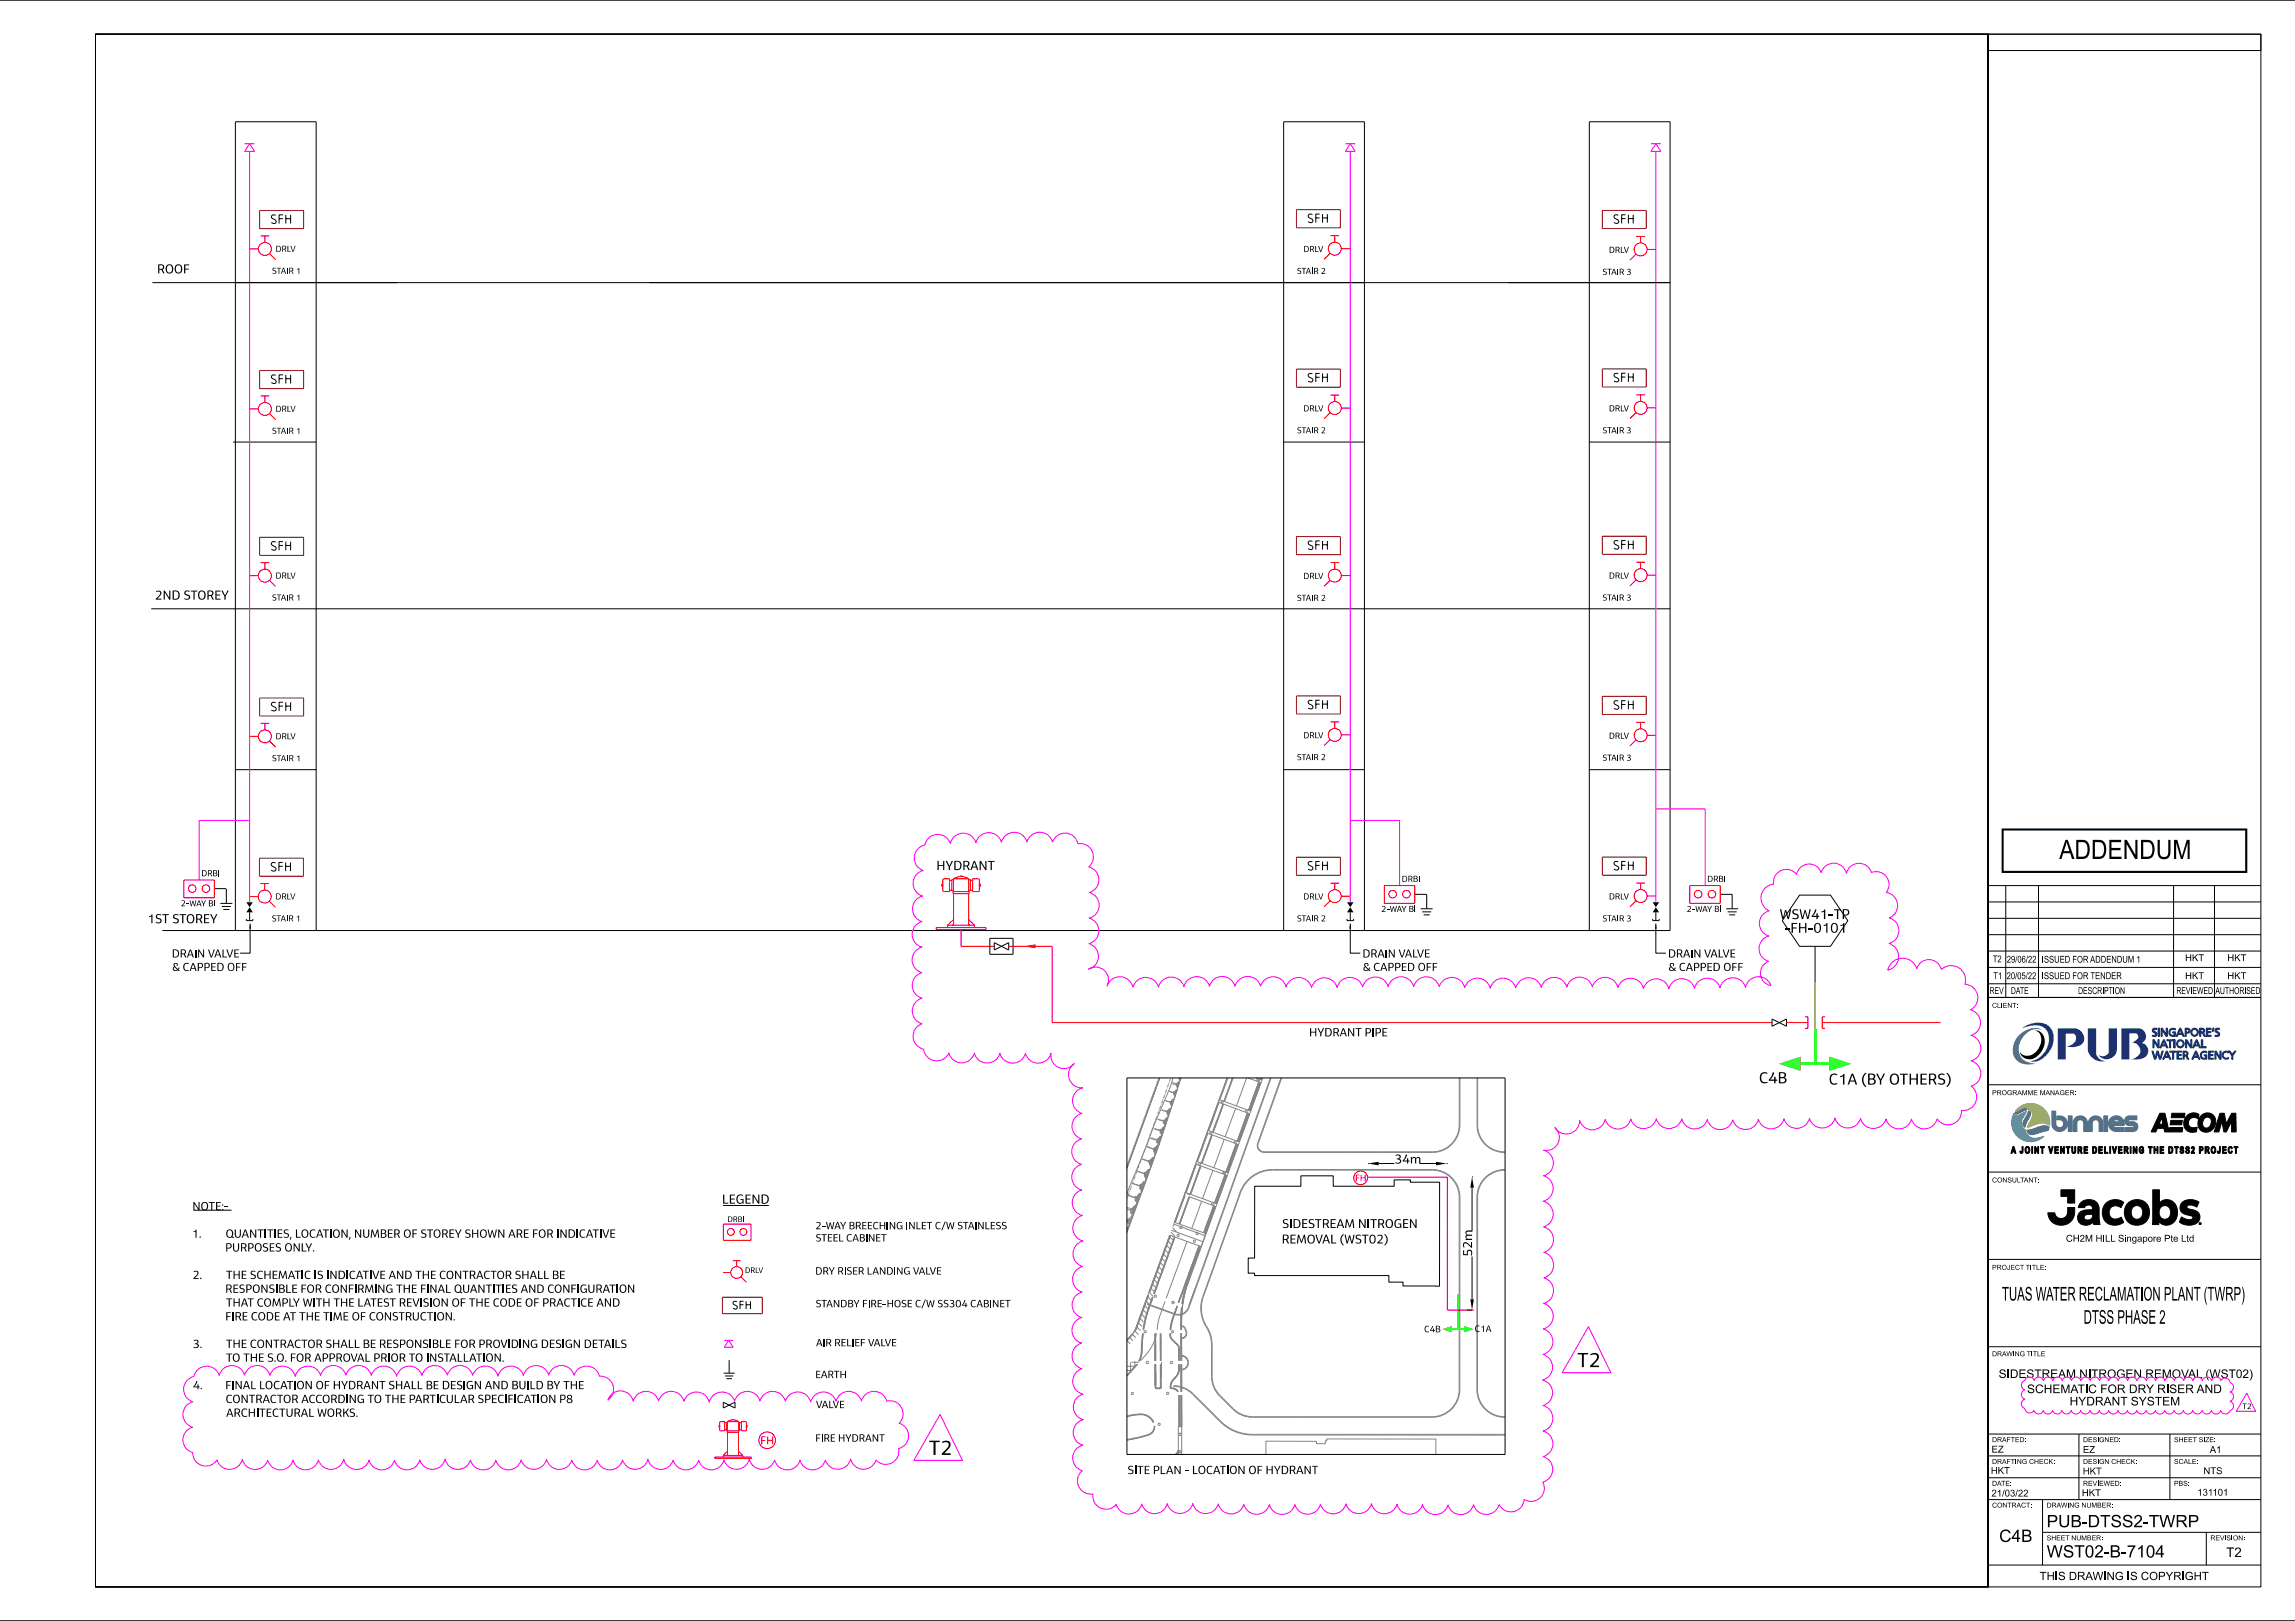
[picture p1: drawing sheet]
<svg xmlns="http://www.w3.org/2000/svg" width="841mm" height="594mm" viewBox="0 0 841 594" stroke-linecap="round" stroke-linejoin="round" font-family="sans-serif">
<defs><g id="words">
<text font-size="7" x="754.6" y="314.8">ADDENDUM</text>
<g font-size="5.2">
<text x="577.9" y="501">T2</text>
<text x="340.4" y="533.1">T2</text>
</g>
<g font-size="5">
<text x="733.6" y="476.6">TUAS WATER RECLAMATION PLANT (TWRP)</text>
<text x="763.5" y="485.1">DTSS PHASE 2</text>
</g>
<g font-size="4.5">
<text x="750" y="559.6">PUB-DTSS2-TWRP</text>
<text x="732.6" y="565">C4B</text>
<text x="750" y="570.7">WST02-B-7104</text>
</g>
<g font-size="4">
<text x="644.6" y="396.9">C4B</text>
<text x="670.1" y="397.4">C1A (BY OTHERS)</text>
</g>
<g font-size="3.6">
<text x="652.2" y="336.8">WSW41-TP</text>
<text x="654" y="341.8">-FH-0101</text>
</g>
<g font-size="3.5">
<text x="98.9" y="82.1">SFH</text>
<text x="478.8" y="81.8">SFH</text>
<text x="590.9" y="82">SFH</text>
<text x="98.9" y="140.7">SFH</text>
<text x="478.8" y="140.2">SFH</text>
<text x="590.9" y="140.1">SFH</text>
<text x="98.9" y="201.8">SFH</text>
<text x="478.8" y="201.6">SFH</text>
<text x="590.9" y="201.4">SFH</text>
<text x="98.9" y="260.7">SFH</text>
<text x="478.8" y="260">SFH</text>
<text x="590.9" y="260.1">SFH</text>
<text x="98.9" y="319.4">SFH</text>
<text x="478.8" y="319">SFH</text>
<text x="590.9" y="319">SFH</text>
<text x="815.8" y="570.6">T2</text>
</g>
<g font-size="3.3">
<text x="57.6" y="100.2">ROOF</text>
<text x="56.7" y="219.7">2ND STOREY</text>
<text x="343.1" y="318.8">HYDRANT</text>
<text x="54" y="338.3">1ST STOREY</text>
<text x="510.9" y="426.4">34m</text>
<text x="264.6" y="441.1">LEGEND</text>
<text x="539.4" y="460.5" transform="rotate(-90 539.4 460.5)">52m</text>
</g>
<g font-size="3.2">
<text x="469.8" y="450">SIDESTREAM NITROGEN</text>
<text x="469.7" y="455.7">REMOVAL (WST02)</text>
<text x="268.1" y="479.9">SFH</text>
</g>
<g font-size="3.1">
<text x="732.4" y="504.9">SIDESTREAM NITROGEN REMOVAL (WST02)</text>
<text x="742.8" y="510.5">SCHEMATIC FOR DRY RISER AND</text>
<text x="758.4" y="515">HYDRANT SYSTEM</text>
</g>
<g font-size="3">
<text x="479.7" y="379.8">HYDRANT PIPE</text>
<text x="70.5" y="443.5">NOTE:-</text>
<text x="70.3" y="453.5">1.</text>
<text x="82.7" y="453.5">QUANTITIES, LOCATION, NUMBER OF STOREY SHOWN ARE FOR INDICATIVE</text>
<text x="82.5" y="458.6">PURPOSES ONLY.</text>
<text x="70.6" y="468.7">2.</text>
<text x="82.5" y="473.7">RESPONSIBLE FOR CONFIRMING THE FINAL QUANTITIES AND CONFIGURATION</text>
<text x="82.8" y="468.7">THE SCHEMATIC IS INDICATIVE AND THE CONTRACTOR SHALL BE</text>
<text x="82.8" y="478.8">THAT COMPLY WITH THE LATEST REVISION OF THE CODE OF PRACTICE AND</text>
<text x="82.5" y="483.9">FIRE CODE AT THE TIME OF CONSTRUCTION.</text>
<text x="70.6" y="493.9">3.</text>
<text x="82.8" y="493.9">THE CONTRACTOR SHALL BE RESPONSIBLE FOR PROVIDING DESIGN DETAILS</text>
<text x="82.8" y="499">TO THE S.O. FOR APPROVAL PRIOR TO INSTALLATION.</text>
<text x="70.7" y="509.1">4.</text>
<text x="82.5" y="509.1">FINAL LOCATION OF HYDRANT SHALL BE DESIGN AND BUILD BY THE</text>
<text x="82.7" y="514.1">CONTRACTOR ACCORDING TO THE PARTICULAR SPECIFICATION P8</text>
<text x="82.8" y="519.2">ARCHITECTURAL WORKS.</text>
<text x="413.2" y="540.2">SITE PLAN - LOCATION OF HYDRANT</text>
<text x="747.4" y="579">THIS DRAWING IS COPYRIGHT</text>
</g>
<g font-size="2.9">
<text x="63" y="350.9">DRAIN VALVE</text>
<text x="499.3" y="350.9">DRAIN VALVE</text>
<text x="611.3" y="350.9">DRAIN VALVE</text>
<text x="63.1" y="355.8">&amp; CAPPED OFF</text>
<text x="499.4" y="355.8">&amp; CAPPED OFF</text>
<text x="611.4" y="355.8">&amp; CAPPED OFF</text>
</g>
<text font-size="2.9" fill="#f00" x="278.6" y="529.2">FH</text>
<g font-size="2.7">
<text x="298.8" y="450.4">2-WAY BREECHING INLET C/W STAINLESS</text>
<text x="298.9" y="454.9">STEEL CABINET</text>
<text x="298.7" y="467">DRY RISER LANDING VALVE</text>
<text x="298.9" y="479">STANDBY FIRE-HOSE C/W SS304 CABINET</text>
<text x="299" y="493.3">AIR RELIEF VALVE</text>
<text x="298.7" y="505">EARTH</text>
<text x="299" y="516">VALVE</text>
<text x="298.7" y="528.3">FIRE HYDRANT</text>
</g>
<g font-size="2.5">
<text x="730.2" y="352.6">T2</text>
<text x="735.4" y="352.7">29/06/22</text>
<text x="748.2" y="352.8">ISSUED FOR ADDENDUM 1</text>
<text x="800.7" y="352.2">HKT</text>
<text x="816.2" y="352.2">HKT</text>
<text x="730.4" y="358.8">T1</text>
<text x="735.3" y="358.8">20/05/22</text>
<text x="748.2" y="358.8">ISSUED FOR TENDER</text>
<text x="800.7" y="358.8">HKT</text>
<text x="816.2" y="358.8">HKT</text>
<text x="729.1" y="364.3">REV</text>
<text x="736.9" y="364.3">DATE</text>
<text x="761.5" y="364.3">DESCRIPTION</text>
<text x="797.5" y="364.3">REVIEWED</text>
<text x="811.8" y="364.3">AUTHORISED</text>
<text x="757.1" y="455">CH2M HILL Singapore Pte Ltd</text>
<text x="729.8" y="532.3">EZ</text>
<text x="763.3" y="532.4">EZ</text>
<text x="809.8" y="532.4">A1</text>
<text x="729.5" y="540.1">HKT</text>
<text x="763.2" y="540.3">HKT</text>
<text x="807.4" y="540.2">NTS</text>
<text x="729.8" y="548.4">21/03/22</text>
<text x="762.9" y="548.2">HKT</text>
<text x="805.2" y="548.1">131101</text>
</g>
<text font-size="2.4" fill="#f00" x="496.5" y="432.8">FH</text>
<g font-size="2.4">
<text x="521.9" y="488.2">C4B</text>
<text x="540.4" y="488.1">C1A</text>
</g>
<g font-size="2.2">
<text x="99.7" y="100.3">STAIR 1</text>
<text x="475.2" y="100.4">STAIR 2</text>
<text x="587.2" y="100.7">STAIR 3</text>
<text x="99.7" y="159">STAIR 1</text>
<text x="475.2" y="158.8">STAIR 2</text>
<text x="587.2" y="158.8">STAIR 3</text>
<text x="99.7" y="220.1">STAIR 1</text>
<text x="475.2" y="220.2">STAIR 2</text>
<text x="587.2" y="220.1">STAIR 3</text>
<text x="99.7" y="278.9">STAIR 1</text>
<text x="475.2" y="278.6">STAIR 2</text>
<text x="587.2" y="278.7">STAIR 3</text>
<text x="66.2" y="332.1">2-WAY BI</text>
<text x="506.1" y="334.2">2-WAY BI</text>
<text x="618.1" y="334.2">2-WAY BI</text>
<text x="99.6" y="337.6">STAIR 1</text>
<text x="475.2" y="337.6">STAIR 2</text>
<text x="587.2" y="337.6">STAIR 3</text>
</g>
<text font-size="2.1" x="821.7" y="516.4">T2</text>
<g font-size="1.8">
<text x="730" y="369.3">CLIENT:</text>
<text x="730" y="401.3">PROGRAMME MANAGER:</text>
<text x="730" y="433.3">CONSULTANT:</text>
<text x="730" y="465.3">PROJECT TITLE:</text>
<text x="730" y="497">DRAWING TITLE</text>
<text x="730" y="528.5">DRAFTED:</text>
<text x="763.3" y="528.5">DESIGNED:</text>
<text x="796.7" y="528.5">SHEET SIZE:</text>
<text x="730" y="536.5">DRAFTING CHECK:</text>
<text x="763.3" y="536.5">DESIGN CHECK:</text>
<text x="796.7" y="536.5">SCALE:</text>
<text x="730" y="544.5">DATE:</text>
<text x="763.3" y="544.5">REVIEWED:</text>
<text x="796.7" y="544.5">PBS:</text>
<text x="730" y="552.5">CONTRACT:</text>
<text x="750" y="552.5">DRAWING NUMBER:</text>
<text x="750" y="564.5">SHEET NUMBER:</text>
<text x="810" y="564.5">REVISION:</text>
</g>
</g></defs>
<g fill="none" stroke="#000" stroke-width=".37">
<path d="M0 0h841M35 12.5h793.5v569h-793.5zM728.5 12.5v569M728.5 336.5h100M728.5 330.5h100M728.5 324.5h100M735 324.5v41M747 324.5v41M796.5 324.5v41M811.5 324.5v41M728.5 354.5h100M728.5 348.5h100"/>
<path d="M728.5 342.5h100M728.5 365.5h100M728.5 360.5h100M728.5 397.5h100M728.5 429.5h100M728.5 461.5h100M728.5 493.5h100M728.5 525.5h100M728.5 533.5h100M761.8 525.5v24M795.2 525.5v24M728.5 549.5h100"/>
<path d="M728.5 541.5h100M748.5 549.5v24M728.5 573.5h100M748.5 561.5h80M808.5 561.5v12M0 594h841"/>
</g>
<path d="M733.5 303.6l.7 .7v14.8h88.5v-14.8h-88.5l-.7-.7h90v16.3h-90z" fill-rule="evenodd" fill="#000"/>
<g fill="#17308f">
<path d="M754.1 376.8h6.5a3.7 3.7 0 0 1 2.6 5.5 6 6 0 0 1-5.9 1.1 3.2 3.2 0 0 0 3.3-3.9l-.9-.8h-2.7v9.5h-2.9z" fill-rule="evenodd"/>
<path d="M765.1 376.8h3v9.4a3.6 3.6 0 0 0 3.6 2.6 5.4 5.4 0 0 1-6.6-3.8z" fill-rule="evenodd"/>
<path d="M772.7 376.8h3.1v7.8a3.7 3.7 0 0 1-2.7 3.4 3.7 3.7 0 0 1-4-1.4l1.4 .4a2.51 2.51 0 0 0 2.2-1.2z" fill-rule="evenodd"/>
<path d="M777.4 376.8h6.6a2.87 2.87 0 0 1 2.3 2.4 2.87 2.87 0 0 1-1.5 3 2.98 2.98 0 0 1 2.4 3.2 2.98 2.98 0 0 1-2.9 2.7l-3.5 .1a3.3 3.3 0 0 0 3.3-4.3 3.2 3.2 0 0 0-2.8-1.9 2.5 2.5 0 0 0 2.2-2.5l-.8-.8h-2.4v9.5h-2.9z" fill-rule="evenodd"/>
</g>
<path d="M745.6 377.5a4.2 4.2 0 0 1 3.2 6.4 5.4 5.4 0 0 1-7.2 3.7l-1.1-1.1-.4-1.1a4 4 0 0 0 6.8-.9 4.5 4.5 0 0 0-.8-6.8z" fill-rule="evenodd" fill="#000"/>
<path d="M741 376.8a8.4 8.4 0 0 1 9.7-.9 7.5 7.5 0 0 1-.5 10.5 5.9 5.9 0 0 1-6.4 2.4 7.9 7.9 0 0 0 6.1-11.3 6.9 6.9 0 0 0-8-1z" fill-rule="evenodd" fill="#0057b8"/>
<path d="M739.8 379.4a7.4 7.4 0 0 1 8.2-2.2l.3 .3a6.7 6.7 0 0 0-8.3 5.1 5.3 5.3 0 0 0 5.5 7.1h.4a6 6 0 0 1-8.2-3.6v-2.5a7.8 7.8 0 0 1 2.1-4.2z" fill-rule="evenodd" fill="#008c95"/>
<g fill="none" stroke="#17308f" stroke-width=".37">
<path d="M789.1 376.9h1.3l-.2 .4-.5-.1-.5 .4 1.2 1 .1 .5-.3 .5-1.5 .2v-.4h1l.3-.4-1.1-.9a.87 .87 0 0 1 .2-1.2zM790.8 376.8h.6v3h-.6zM791.9 376.8h.5l1.3 2.1 .1-2.1h.4v3h-.5l-1.3-2.2-.1 2.2h-.4zM795.3 377.2l.2-.2a.9 .9 0 0 1 1-.4 .9 .9 0 0 1 .6 .8 1.16 1.16 0 0 0-1.7 .2 1.16 1.16 0 0 0 .5 1.7h.8v-.8h-.6v-.4h1.1v1.7h-1.4a1.54 1.54 0 0 1-.5-2.6zM798.8 376.8h.3l1.4 3h-.5l-.3-.7h-1.5l-.3 .7h-.5zM798.9 377.4l.6 1.2h-1.1zM800.7 376.8h1a.99 .99 0 0 1 .8 1.2 .99 .99 0 0 1-1.3 .6v1.2h-.5zM801.2 377.2l.8 .1 .1 .7-.9 .2zM806.1 376.8h.9a.89 .89 0 0 1 .9 .6 .89 .89 0 0 1-.4 1l.7 1.4h-.5l-.7-1.3h-.5v1.3h-.4zM806.5 377.2l.8 .1 .1 .6-.9 .2zM808.5 376.8h1.8v.4h-1.3v.8h1.1v.4h-1.1v1h1.3v.4h-1.8zM810.9 376.8h.5"/>
<path d="M810.9 376.8h.5l-.4 1.2h-.4zM812.1 376.9h1.3l-.2 .4-.6-.1-.4 .4 1.1 1-.1 1-1.5 .2v-.4h.9l.3-.4-1.1-.9a.88 .88 0 0 1 .3-1.2zM788.6 385.2h.4l.7 2.2 .7-2.2h.5l.7 2.2 .7-2.2h.4l-.9 3h-.6l-.6-2.3-.6 2.3h-.5zM788.9 381h.5l1.4 2.1v-2.1h.4v3h-.5l-1.3-2.2-.1 2.2h-.4zM792.8 381h.3l1.4 3h-.5l-.3-.7h-1.5l-.3 .7h-.5zM792.9 381.7l.6 1.2h-1.1zM793.9 385.2h.3l1.3 3h-.4l-.3-.8h-1.5l-.3 .8h-.5zM794 385.8l.6 1.2h-1.1zM794.1 381h2.3v.4h-1v2.6h-.4v-2.6h-.9zM795.1 385.2h2.4v.4h-1v2.6h-.4v-2.6h-1zM796.6 381h.5v3h-.5zM797.7 385.2h1.8v.3h-1.2v.9h1v.4h-1v1h1.2v.4h-1.8z"/>
<path d="M800 385.2h.9a.87 .87 0 0 1 .9 .6 .87 .87 0 0 1-.4 1l.7 1.4h-.5l-.7-1.3h-.5v1.3h-.4zM800.4 385.6l.8 .1 .1 .5-.9 .3zM800.9 381h.5l1.3 2.1 .1-2.1h.4v3h-.5l-1.4-2.2v2.2h-.4zM804.5 385.2h.4l1.3 3h-.5l-.3-.8h-1.5l-.3 .8h-.4zM804.7 385.8l.5 1.2h-1.1zM804.8 381h.3l1.3 3h-.4l-.3-.7h-1.5l-.3 .7h-.5zM804.9 381.7l.6 1.2h-1.1zM806.7 381h.5v2.5h1.2v.5h-1.7zM806.8 385.5l.3-.2a.89 .89 0 0 1 .9-.3 .89 .89 0 0 1 .7 .8 1.16 1.16 0 0 0-1.8 .2 1.16 1.16 0 0 0 .5 1.7h.9v-.7l-.6-.1v-.4h1v1.7h-1.3a1.55 1.55 0 0 1-.6-2.7zM809.3 385.2h1.8v.3h-1.2v.9h1.1v.4h-1.1v1h1.2v.4h-1.8zM811.6 385.2h.5l1.3 2.1 .1-2.1h.4v3h-.5l-1.3-2.2v2.2h-.5z"/>
<circle cx="804.2" cy="378.3" r="1.03"/>
<circle cx="804.2" cy="378.2" r="1.46"/>
<circle cx="799" cy="382.4" r="1.03"/>
<circle cx="799" cy="382.4" r="1.44"/>
</g>
<path d="M814.8 385.5a1.64 1.64 0 0 1 1.9-.1v.4a1.17 1.17 0 0 0-1.6 .1 1.17 1.17 0 0 0 0 1.6l.7 .2 .9-.2a1.01 1.01 0 0 1-.9 .8 1.01 1.01 0 0 1-1-.5l-.5-1.1z" fill-rule="evenodd" fill="#17308f"/>
<path d="M814.8 385.5l.3-.2a.89 .89 0 0 1 .9-.3 .89 .89 0 0 1 .6 .8 1.14 1.14 0 0 0-1.6 0 1.14 1.14 0 0 0 0 1.6 1.14 1.14 0 0 0 1.6 .1 .89 .89 0 0 1-.6 .8 .89 .89 0 0 1-.9-.3 1.51 1.51 0 0 1-.3-2.5zM816.6 385.2h.6l.8 1.1 .9-1.1h.5l-1.2 1.6v1.4h-.4v-1.4zM816.6 385.2h.6" fill="none" stroke="#17308f" stroke-width=".37"/>
<g fill="#17308f">
<path d="M790.8 376.8h.6v3h-.6z"/>
<path d="M810.9 376.8h.5l-.4 1.2h-.4z"/>
<path d="M796.6 381h.5v3h-.5z"/>
<path d="M808.5 376.8h1.8v.4h-1.3v.8h1.1v.4h-1.1v1h1.3v.4h-1.8z" fill-rule="evenodd"/>
<path d="M791.9 376.8h.5l1.4 2.1v-2.1h.4v3h-.5l-1.3-2.2-.1 2.2h-.4z" fill-rule="evenodd"/>
<path d="M788.9 377l.5-.2 1 .1-.2 .4h-.8l-.2 .3 1.3 1.2-.1 .6-.4 .4h-1.3v-.4h1l.2-.3v-.4l-1.1-.8z" fill-rule="evenodd"/>
<path d="M795.3 377.2a1.72 1.72 0 0 1 1.9-.2v.4a1.18 1.18 0 0 0-1.8 .2 1.18 1.18 0 0 0 .5 1.7h.8v-.8h-.6v-.4h1.1v1.7h-1.4a1.54 1.54 0 0 1-.5-2.6z" fill-rule="evenodd"/>
<path d="M798.8 376.8h.3l1.4 3h-.5l-.3-.7h-1.5l-.3 .7h-.5zM798.9 377.4l-.5 1.2h1.1z" fill-rule="evenodd"/>
<path d="M800.7 376.8h1a.99 .99 0 0 1 .8 1.2 .99 .99 0 0 1-1.3 .6v1.2h-.5zM801.2 377.2v1l.9-.2-.1-.7z" fill-rule="evenodd"/>
<path d="M802.8 378.2a1.46 1.46 0 0 0 2.9 0 1.46 1.46 0 0 0-2.9 0zM803.1 378.2a1.05 1.05 0 0 1 2.1 0 1.05 1.05 0 0 1-2.1 0z" fill-rule="evenodd"/>
<path d="M806.1 376.8h.9a.89 .89 0 0 1 .9 .6 .89 .89 0 0 1-.4 1l.7 1.4h-.5l-.7-1.3h-.5v1.3h-.4zM806.5 377.2v.9l.9-.2-.1-.6z" fill-rule="evenodd"/>
<path d="M811.9 377l.4-.2 1.1 .1-.2 .4-.6-.1-.4 .3 1.2 1.3-.5 1h-1.2v-.4h.9l.3-.4-1.2-1.1z" fill-rule="evenodd"/>
<path d="M788.9 381h.5l1.4 2.1v-2.1h.4v3h-.5l-1.3-2.2-.1 2.2h-.4z" fill-rule="evenodd"/>
<path d="M797.6 382.4a1.45 1.45 0 0 0 2.9 0 1.45 1.45 0 0 0-2.9 0zM797.9 382.5a1.05 1.05 0 0 1 2.1 0 1.05 1.05 0 0 1-2.1 0z" fill-rule="evenodd"/>
<path d="M792.8 381h.3l1.4 3h-.5l-.3-.7h-1.5l-.3 .7h-.5zM792.9 381.7l-.5 1.2h1.1z" fill-rule="evenodd"/>
<path d="M804.8 381h.3l1.3 3h-.4l-.3-.7h-1.5l-.3 .7h-.5zM804.9 381.7l-.5 1.2h1.1z" fill-rule="evenodd"/>
<path d="M800.9 381h.5l1.3 2.1 .1-2.1h.4v3h-.5l-1.4-2.2v2.2h-.4z" fill-rule="evenodd"/>
<path d="M794.1 381h2.3v.4h-1v2.6h-.4v-2.6h-.9z" fill-rule="evenodd"/>
<path d="M806.7 381h.5v2.5h1.2v.5h-1.7z" fill-rule="evenodd"/>
<path d="M793.9 385.2h.3l1.3 3h-.4l-.3-.8h-1.5l-.3 .8h-.5zM794 385.8l-.5 1.2h1.1z" fill-rule="evenodd"/>
<path d="M795.1 385.2h2.4v.4h-1v2.6h-.4v-2.6h-1z" fill-rule="evenodd"/>
<path d="M809.3 385.2h1.8v.3h-1.2v.9h1.1v.4h-1.1v1h1.2v.4h-1.8z" fill-rule="evenodd"/>
<path d="M811.6 385.2h.5l1.3 2.1 .1-2.1h.4v3h-.5l-1.3-2.2v2.2h-.5z" fill-rule="evenodd"/>
<path d="M806.8 385.5a1.66 1.66 0 0 1 1.9-.1v.4a1.19 1.19 0 0 0-1.7 .2 1.19 1.19 0 0 0 .2 1.7h1l.1-.7-.6-.1v-.4h1v1.7h-1.3a1.55 1.55 0 0 1-.6-2.7z" fill-rule="evenodd"/>
<path d="M797.7 385.2h1.8v.3h-1.2v.9h1v.4h-1v1h1.2v.4h-1.8z" fill-rule="evenodd"/>
<path d="M800 385.2h.9a.87 .87 0 0 1 .9 .6 .87 .87 0 0 1-.4 1l.7 1.4h-.5l-.7-1.3h-.5v1.3h-.4zM800.4 385.6v.9l.9-.3-.1-.5z" fill-rule="evenodd"/>
<path d="M804.5 385.2h.4l1.3 3h-.5l-.3-.8h-1.5l-.3 .8h-.4zM804.7 385.8l-.6 1.2h1.1z" fill-rule="evenodd"/>
<path d="M788.6 385.2h.4l.7 2.2 .7-2.2h.5l.7 2.2 .7-2.2h.4l-.9 3h-.6l-.6-2.3-.6 2.3h-.5z" fill-rule="evenodd"/>
<path d="M816.6 385.2h.6l.8 1.1 .9-1.1h.5l-1.2 1.6v1.4h-.4v-1.4z" fill-rule="evenodd"/>
</g>
<g fill="none" stroke="#000" stroke-width=".37">
<path d="M728.5 12.5h100v6h-100zM755.2 436h5.1v4.9h-2.6v-2.5h-2.5zM788.9 436h2.4v4.9a3.7 3.7 0 0 1 4.2-1.1 3.7 3.7 0 0 1 2.4 3.6 4.2 4.2 0 0 1-1.1 4.3 4.2 4.2 0 0 1-4.4 .9l-1.3-1v1.1h-2.3zM750.4 444.4h2.6a2.45 2.45 0 0 0 3 2 2.45 2.45 0 0 0 1.7-3.2v-.7h2.6a5.2 5.2 0 0 1-6.7 6.2 4.5 4.5 0 0 1-3.2-4.3zM762.6 440.6a3.9 3.9 0 0 1 4.3-.9 3.9 3.9 0 0 1 2.3 3.6l.3 5.4h-2.2l-.2-.9a3.4 3.4 0 0 1-5.7-.9 3.2 3.2 0 0 1 4-3.6h1.4a1.54 1.54 0 0 0-1.1-1.7 1.54 1.54 0 0 0-1.8 .9h-2.3l.3-1zM763.9 445.5a4 4 0 0 1 2.9-.4 1.72 1.72 0 0 1-1 1.8 1.72 1.72 0 0 1-2-.5zM771.9 440.7a5.1 5.1 0 0 1 6.3-.1l-1 1.9a2.51 2.51 0 0 0-3.4-.2 2.51 2.51 0 0 0-.3 3.5 2.51 2.51 0 0 0 3.4 .4l.4-.2 .9 1.9a4.8 4.8 0 0 1-6.8-.4 4.8 4.8 0 0 1 .5-6.8zM781.7 442.3a2.24 2.24 0 0 1 2.8-.1 2.24 2.24 0 0 1 .7 2.7 2.12 2.12 0 0 1-2.5 1.9 2.12 2.12 0 0 1-1.7-2.5l.2-1.2zM791.9 442.3a2.24 2.24 0 0 1 2.8-.1 2.24 2.24 0 0 1 .7 2.7 2.12 2.12 0 0 1-2.4 1.9 2.12 2.12 0 0 1-1.8-2.5l.2-1.2zM799.5 440.8a5.3 5.3 0 0 1 6.3-.3l-.8 1.8a3.2 3.2 0 0 0-3.6-.3 1.4 1.4 0 0 0 1.8 1.3 2.84 2.84 0 0 1 3 2.9 2.84 2.84 0 0 1-3.1 2.7l-2.3-.1-2.2-1 .8-1.9a3.5 3.5 0 0 0 4.1 .6 1.43 1.43 0 0 0-1.8-1.3 2.72 2.72 0 0 1-2.5-1.4 2.72 2.72 0 0 1 .3-3zM806.1 448.2l.3 .3h-.3zM806.2 448.3h.1"/>
<circle cx="783.1" cy="444.3" r="4.7"/>
<circle cx="806.2" cy="448.4" r=".29"/>
<circle cx="806.2" cy="448.4" r=".35"/>
</g>
<g fill="#000">
<path d="M750.4 444.4h2.6a2.37 2.37 0 0 0 2.5 2.1 2.37 2.37 0 0 0 2.2-2.5v-1.5h2.6a5.2 5.2 0 0 1-4.1 6.4 4.7 4.7 0 0 1-5.8-4.5z" fill-rule="evenodd"/>
<path d="M755.2 436h5.1v4.9h-2.6v-2.5h-2.5z" fill-rule="evenodd"/>
<path d="M762.6 440.6l-.7 .9-.3 1h2.3a1.54 1.54 0 0 1 1.8-.9 1.54 1.54 0 0 1 1.1 1.7 6 6 0 0 0-4.9 1.2 2.98 2.98 0 0 0 .4 3.9 2.98 2.98 0 0 0 3.9 .1l.9-.7 .2 .9h2.2l-.3-2.8a7.3 7.3 0 0 0-.5-4.9 4.4 4.4 0 0 0-6.1-.4zM763.9 445.5a3.3 3.3 0 0 1 2.9-.5 1.74 1.74 0 0 1-.9 1.9 1.74 1.74 0 0 1-2.1-.5z" fill-rule="evenodd"/>
<path d="M771.9 440.7a5.1 5.1 0 0 1 6.3-.1l-1 1.9a2.5 2.5 0 0 0-4.1 .8 2.5 2.5 0 0 0 2.4 3.4l1.8-.7 .9 1.9a4.8 4.8 0 0 1-6.8-.4 4.8 4.8 0 0 1 .5-6.8z" fill-rule="evenodd"/>
<path d="M780.1 440.7a4.7 4.7 0 0 0 .1 7.4 4.7 4.7 0 0 0 7.2-2.1 4.7 4.7 0 0 0-1.5-5.6 4.7 4.7 0 0 0-5.8 .3zM781.7 442.3a2.28 2.28 0 0 1 2.9 .1 2.28 2.28 0 0 1 .5 2.7 2.18 2.18 0 0 1-2.8 1.5 2.18 2.18 0 0 1-1.3-2.9z" fill-rule="evenodd"/>
<path d="M788.9 436l-.1 12.7h2.3v-1.1a3.8 3.8 0 0 0 4.2 1.1 3.8 3.8 0 0 0 2.6-3.5 4.3 4.3 0 0 0-5-5.5l-1.6 1.2v-4.9zM791.8 442.4a2.2 2.2 0 0 1 2.7-.3 2.2 2.2 0 0 1 .9 2.6 2.17 2.17 0 0 1-2.6 2 2.17 2.17 0 0 1-1.6-2.9z" fill-rule="evenodd"/>
<path d="M799.5 440.7a5.2 5.2 0 0 1 6.3-.2l-.8 1.8a2.7 2.7 0 0 0-3.6-.2v.5l.5 .3 1.5 .4a2.79 2.79 0 0 1 2.8 2.8 2.79 2.79 0 0 1-2.9 2.8 5.8 5.8 0 0 1-4.7-1.1l.8-1.9a3.2 3.2 0 0 0 4.2 .5l-.2-.7-1.9-.5a2.67 2.67 0 0 1-2.4-1.6 2.67 2.67 0 0 1 .4-2.9z" fill-rule="evenodd"/>
<path d="M806.1 448.2l.3 .3h-.3z" fill-rule="evenodd"/>
<path d="M805.9 448.4a.35 .35 0 0 1 .7 0 .35 .35 0 0 1-.7 0zM805.9 448.4a.3 .3 0 0 0 .6 0 .3 .3 0 0 0-.6 0z" fill-rule="evenodd"/>
</g>
<path d="M739 406.6l1.8-1.4 2-.7 1.7-.1 2.2 .4 2 1.3 1.5 1.7 .9 2.4v2.1l-1.4-.6-1.7-.2-5.1 1.6 1.8-3.9a2.07 2.07 0 0 0-1.5-2.6l-.5-.7-1-.2-3.1 1.5z" fill-rule="evenodd" fill="#95c11f"/>
<path d="M739 406.6l1.8-1.4 2-.7 1.7-.1 2.2 .4 2 1.3 1.5 1.7 .9 2.4v2.1l-1.4-.6-1.7-.2-5.1 1.6 1.8-3.8a2.38 2.38 0 0 0-1.5-2.8l-.5-.6-1-.2-3.1 1.5z" fill="none" stroke="#95c11f" stroke-width=".37"/>
<path d="M738.4 407.7l3-1.4 1.1-.1a.3 .3 0 0 1 .3 .3 .3 .3 0 0 1-.4 .3l-3.3 1.5-.6-.1z" fill-rule="evenodd" fill="#497593"/>
<path d="M738.4 407.7l3-1.4 1.1-.1a.3 .3 0 0 1 .3 .3 .3 .3 0 0 1-.4 .3l-3.3 1.5-.6-.1z" fill="none" stroke="#497593" stroke-width=".37"/>
<path d="M743.3 407.2l.1-.1a1.48 1.48 0 0 1 .2 2.4l-1.1 2-.4 1.6-.3-.1-.5-.9v-.8z" fill-rule="evenodd" fill="#497593"/>
<path d="M743.3 407.2l.1-.1a1.4 1.4 0 0 1 .3 2.3l-1.2 2.1-.4 1.5h-.3l-.5-.9v-.8z" fill="none" stroke="#497593" stroke-width=".37"/>
<path d="M751.9 407.1l1.4 .1 .1 4.9 .5 .8 .7 .3a1.46 1.46 0 0 0 1.6-1.6 1.46 1.46 0 0 0-1.8-1.3h-.7l.1-1.4h.5a2.87 2.87 0 0 1 3.3 2.4 2.87 2.87 0 0 1-2.4 3.3 2.87 2.87 0 0 1-3.3-2.4z" fill-rule="evenodd" fill="#497593"/>
<path d="M751.9 407.1l1.4 .1 .1 4.9 .5 .8 .7 .3a1.46 1.46 0 0 0 1.6-1.6 1.46 1.46 0 0 0-1.8-1.3h-.7l.1-1.4h.5a2.87 2.87 0 0 1 3.3 2.4 2.87 2.87 0 0 1-2.4 3.3 2.87 2.87 0 0 1-3.3-2.4z" fill="none" stroke="#497593" stroke-width=".37"/>
<path d="M738 408a1.35 1.35 0 0 0 2.3 .4l2.3-1.1-1.6 2.9a3.1 3.1 0 0 0 1.1 3.9l.4 1a4.2 4.2 0 0 0 5 1.7l1.5-.4-2.3 1.5-2.1 .5-1.3-.1a7 7 0 0 1-5.3-10.3z" fill-rule="evenodd" fill="#3abad9"/>
<path d="M738 408a1.35 1.35 0 0 0 2.3 .4l2.3-1.1-1.6 2.9a3.1 3.1 0 0 0 1.1 3.9l.4 1a4.2 4.2 0 0 0 5 1.7l1.5-.4-2.3 1.5-2.1 .5-1.3-.1a7 7 0 0 1-5.3-10.3z" fill="none" stroke="#3abad9" stroke-width=".37"/>
<g fill="#000">
<path d="M791.5 407.9l-3 6.4a.37 .37 0 0 0-.1 .5 .37 .37 0 0 0 .6 0h1l.5-1.3 2.5-.1 .3 1.4h5.2a1 1 0 0 0 1.1-.2 1 1 0 0 0 .2-1.1l.1-.3h-4.8l-.2 1.4-1.6-6.7zM792.1 409.7l.6 2.2h-.9a.34 .34 0 0 1-.5-.1 .34 .34 0 0 1 .1-.4z" fill-rule="evenodd"/>
<path d="M795.9 407.9h3.8a.67 .67 0 0 1 .9 .2 .67 .67 0 0 1-.1 .9l-.1 .6h-4.7z" fill-rule="evenodd"/>
<path d="M801.4 408.9a3.6 3.6 0 0 1 4.4-.5l-.4 1.6a2.03 2.03 0 0 0-2.8-.2 2.03 2.03 0 0 0-.2 2.8 2.03 2.03 0 0 0 2.7 .4l-.2 1.7-.7 .2a3.4 3.4 0 0 1-3.8-1.9 3.4 3.4 0 0 1 1-4.1z" fill-rule="evenodd"/>
<path d="M806.6 408.8a3.4 3.4 0 0 0-1 4 3.4 3.4 0 0 0 3.6 2l1.2-.6 .7-.7a3.3 3.3 0 0 0 .6-3.9 3.3 3.3 0 0 0-3.6-1.7zM807.8 409.9a1.55 1.55 0 0 1 2.1-.2 1.55 1.55 0 0 1 .3 2.1 1.63 1.63 0 0 1-2.1 1.5 1.63 1.63 0 0 1-.8-2.5z" fill-rule="evenodd"/>
<path d="M813.5 407.9h1.6l.7 3.8 2-3.8h1.5l.1 6.9h-1.7l.1-3.9-2 3.9h-.8l-.8-3.9-1.1 3.9h-.9a.54 .54 0 0 1-.8-.1 .54 .54 0 0 1 .3-.8z" fill-rule="evenodd"/>
</g>
<path d="M791.5 407.9h1.8l1.6 6.7 .2-1.4h4.8l-.1 .4a.95 .95 0 0 1-.2 1.1 .95 .95 0 0 1-1.1 .1h-5.2l-.3-1.4-2.5 .1-.5 1.3h-1a.38 .38 0 0 1-.6 0 .38 .38 0 0 1 .1-.6zM792.1 409.7l.6 2.2h-.9a.34 .34 0 0 1-.5-.1 .34 .34 0 0 1 .1-.4zM795.9 407.9h3.8a.67 .67 0 0 1 .9 .2 .67 .67 0 0 1-.1 .9l-.1 .6h-4.7zM801.4 408.9a3.6 3.6 0 0 1 4.4-.5l-.4 1.6a2.03 2.03 0 0 0-2.8-.2 2.03 2.03 0 0 0-.2 2.8 2.03 2.03 0 0 0 2.7 .4l-.2 1.7-.7 .2a3.4 3.4 0 0 1-3.8-1.9 3.4 3.4 0 0 1 1-4.1zM806.6 408.8a3.2 3.2 0 0 1 4.4-.3 3.2 3.2 0 0 1 .5 4.4l-.2 .3a3.2 3.2 0 0 1-4.4 1.3 3.2 3.2 0 0 1-1.2-4.4zM807.8 409.9a1.55 1.55 0 0 1 2.1-.2 1.55 1.55 0 0 1 .3 2.1 1.63 1.63 0 0 1-2.1 1.5 1.63 1.63 0 0 1-.8-2.5zM813.5 407.9h1.6l.7 3.8 2-3.8h1.5l.1 6.9h-1.7l.1-3.9-2 3.9h-.8l-.8-3.9-1.1 3.9h-.9a.54 .54 0 0 1-.8-.1 .54 .54 0 0 1 .3-.8z" fill="none" stroke="#000" stroke-width=".37"/>
<path d="M773.5 409.7l1.2-.7 1.1-.1a2.82 2.82 0 0 1 2.6 3.1v.5h-3.9v-1.5h2.3l-.1-.1a1.45 1.45 0 0 0-2.5 .3 1.45 1.45 0 0 0 1.5 2h2.7v1.4h-3.5a2.9 2.9 0 0 1-1.4-4.9z" fill-rule="evenodd" fill="#497593"/>
<path d="M773.5 409.7l1.2-.7 1.1-.1a2.82 2.82 0 0 1 2.6 3.1v.5h-3.9v-1.5h2.3l-.1-.1a1.45 1.45 0 0 0-2.5 .3 1.45 1.45 0 0 0 1.5 2h2.7v1.4h-3.5a2.9 2.9 0 0 1-1.4-4.9z" fill="none" stroke="#497593" stroke-width=".37"/>
<path d="M757.9 408.9h1.4v5.7h-1.4z" fill-rule="evenodd" fill="#497593"/>
<path d="M757.9 408.9h1.4v5.7h-1.4z" fill="none" stroke="#497593" stroke-width=".37"/>
<path d="M760.4 409.7l1.7-.8 1.1 .1 1 .7 .7 1.3v3.6h-1.3v-1.6a2.12 2.12 0 0 0-.9-2.6 1.45 1.45 0 0 0-1.4 .5 1.45 1.45 0 0 0-.2 1.5v2.2h-.5a.64 .64 0 0 1-.9 0 .64 .64 0 0 1 0-.9v-2.7z" fill-rule="evenodd" fill="#497593"/>
<path d="M760.5 409.6l.8-.5 1.1-.2 .8 .1 1 .7 .8 1.6-.1 3.3h-1.3v-1.6a2.12 2.12 0 0 0-.9-2.6 1.45 1.45 0 0 0-1.4 .5 1.45 1.45 0 0 0-.2 1.5v2.2h-1.4v-3.6z" fill="none" stroke="#497593" stroke-width=".37"/>
<path d="M766 409.7l1.1-.7 1-.1 1.1 .3 .8 .7 .6 1.5v3.2h-1.4l-.2-3.7a1.24 1.24 0 0 0-1.2-.5 1.24 1.24 0 0 0-1 .9l-.1 3.3h-1.4v-3.5z" fill-rule="evenodd" fill="#497593"/>
<path d="M766 409.7l1.8-.8 1.1 .2 .9 .5 .7 1.3 .1 3.7h-1.4l-.2-3.7a1.24 1.24 0 0 0-1.2-.5 1.24 1.24 0 0 0-1 .9l-.1 3.3h-1.4v-3.5z" fill="none" stroke="#497593" stroke-width=".37"/>
<path d="M770.9 408.9h1.4v5.7h-1.4z" fill-rule="evenodd" fill="#497593"/>
<path d="M770.9 408.9h1.4v5.7h-1.4z" fill="none" stroke="#497593" stroke-width=".37"/>
<path d="M779.1 409.4l1.1-.5h2.9v1.4h-2.9l-.2 .4 .2 .3 2.1 .2 1 1.2a1.99 1.99 0 0 1-.6 1.9 1.99 1.99 0 0 1-2.1 .3h-1.8v-1.4l3.1-.1a.35 .35 0 0 0 0-.4 .35 .35 0 0 0-.4-.2h-.6a1.86 1.86 0 0 1-2.1-.8 1.86 1.86 0 0 1 .3-2.3z" fill-rule="evenodd" fill="#497593"/>
<path d="M779.1 409.4l1.1-.5h2.9v1.4h-2.9l-.2 .4 .2 .3 2.1 .2 1 1.2a1.99 1.99 0 0 1-.6 2 1.99 1.99 0 0 1-2.1 .2h-1.8v-1.4h2.9l.3-.3-.3-.4h-.8a1.86 1.86 0 0 1-2.1-.8 1.86 1.86 0 0 1 .3-2.3z" fill="none" stroke="#497593" stroke-width=".37"/>
<path d="M795.5 410.6h3.1a.64 .64 0 0 1 1.1 .2l-.1 .6a.64 .64 0 0 1-.1 .8 .64 .64 0 0 1-.8 0h-2.6a.63 .63 0 0 1-.8-.2 .63 .63 0 0 1 .1-.9z" fill-rule="evenodd" fill="#000"/>
<path d="M795.5 410.6h3.1a.64 .64 0 0 1 1.1 .2l-.1 .6a.64 .64 0 0 1-.1 .8 .64 .64 0 0 1-.8 0h-2.6a.63 .63 0 0 1-.8-.2 .63 .63 0 0 1 .1-.9z" fill="none" stroke="#000" stroke-width=".37"/>
<path d="M742.7 414l1.9-.1 4.3-1.4 1.2 .1 .8 .5-.4 1.2-5.2 1.4a1.88 1.88 0 0 1-2.6-1.7z" fill-rule="evenodd" fill="#497593"/>
<path d="M742.7 414l1.9-.1 4.3-1.4 1.2 .1 .8 .5-.4 1.2-5.2 1.4a1.88 1.88 0 0 1-2.6-1.7z" fill="none" stroke="#497593" stroke-width=".37"/>
<g fill="#000">
<path d="M90.3 330.6h2.3l-1.1 1.9zM91.5 332.5l1.1 1.8h-2.3zM493.6 330.6h2.4l-1.2 1.9zM494.8 332.5l1.2 1.8h-2.4zM605.6 330.6h2.4l-1.2 1.9zM606.8 332.5l1.2 1.8h-2.4zM91.7 338.4l.2 1.9h-.6zM494.8 338.4l.3 1.9h-.6zM606.8 338.4l.3 1.9h-.6z"/>
<path d="M101.2 90.1v2.1a1.2 1.2 0 0 0 1.8-1 1.2 1.2 0 0 0-1.8-1.1zM101.5 90.3a.92 .92 0 0 1 1.2 .9 .92 .92 0 0 1-1.2 .9z" fill-rule="evenodd"/>
<path d="M103.4 90.1v2.2h.3v-.9h.5l.5 .9h.3l-.5-1a.75 .75 0 0 0 .3-1 .75 .75 0 0 0-1.1-.2zM103.7 90.3a.55 .55 0 0 1 .8 .1 .55 .55 0 0 1 0 .7 .55 .55 0 0 1-.8 .1z" fill-rule="evenodd"/>
<path d="M105.3 90.1h.4v2h.9v.2h-1.3z" fill-rule="evenodd"/>
<path d="M106.4 90.1h.4l.6 1.9 .6-1.9h.3l-.8 2.2h-.3z" fill-rule="evenodd"/>
<path d="M477.9 90.1v2.2a1.21 1.21 0 0 0 1.7-1.1 1.21 1.21 0 0 0-1.7-1.1zM478.2 90.3a.92 .92 0 0 1 1.1 .9 .92 .92 0 0 1-1.1 .9z" fill-rule="evenodd"/>
<path d="M480.1 90.2v2.2h.2v-1h.5l.5 1h.3l-.5-1a.79 .79 0 0 0 .3-1.2 .79 .79 0 0 0-1.2-.1zM480.3 90.3a.55 .55 0 0 1 .8 .1 .55 .55 0 0 1 0 .8 .55 .55 0 0 1-.8 0z" fill-rule="evenodd"/>
<path d="M482 90.1h.3v2h.9v.3h-1.2z" fill-rule="evenodd"/>
<path d="M483.1 90.1h.3l.6 1.9 .6-1.9h.3l-.8 2.3h-.3z" fill-rule="evenodd"/>
<path d="M589.8 90.4v2.2a1.22 1.22 0 0 0 1.8-1.1 1.22 1.22 0 0 0-1.8-1.1zM590.2 90.7a.91 .91 0 0 1 1.1 .8 .91 .91 0 0 1-1.1 .9z" fill-rule="evenodd"/>
<path d="M592 90.4v2.3h.3v-.9h.5l.5 .9h.3l-.5-1a.79 .79 0 0 0 .2-1.1 .79 .79 0 0 0-1.1-.2zM592.3 90.7a.55 .55 0 0 1 .8 0 .55 .55 0 0 1 0 .8 .55 .55 0 0 1-.8 0z" fill-rule="evenodd"/>
<path d="M594 90.4h.3v2h.9v.3h-1.2z" fill-rule="evenodd"/>
<path d="M595.1 90.4h.3l.6 2 .6-2h.3l-.8 2.3h-.3z" fill-rule="evenodd"/>
<path d="M101.2 148.7v2.2a1.2 1.2 0 0 0 1.8-1.1 1.2 1.2 0 0 0-1.8-1.1zM101.5 148.9a.92 .92 0 0 1 1.2 .9 .92 .92 0 0 1-1.2 .9z" fill-rule="evenodd"/>
<path d="M103.4 148.7v2.2h.3v-.9h.5l.5 .9h.3l-.5-.9a.75 .75 0 0 0 .3-1.1 .75 .75 0 0 0-1.1-.2zM103.7 148.9a.55 .55 0 0 1 .8 .1 .55 .55 0 0 1 0 .7 .55 .55 0 0 1-.8 .1z" fill-rule="evenodd"/>
<path d="M105.3 148.7h.4v2h.9v.2h-1.3z" fill-rule="evenodd"/>
<path d="M106.4 148.7h.4l.6 1.9 .6-1.9h.3l-.8 2.2h-.3z" fill-rule="evenodd"/>
<path d="M477.9 148.5v2.2a1.2 1.2 0 0 0 1.7-1.1 1.2 1.2 0 0 0-1.7-1.1zM478.2 148.8a.92 .92 0 0 1 1.1 .8 .92 .92 0 0 1-1.1 .9z" fill-rule="evenodd"/>
<path d="M480.1 148.5v2.2h.2v-.8h.5l.5 .8h.3l-.5-.9a.75 .75 0 0 0 .3-1.1 .75 .75 0 0 0-1.1-.2zM480.3 148.8a.54 .54 0 0 1 .8 0 .54 .54 0 0 1 0 .8 .54 .54 0 0 1-.8 0z" fill-rule="evenodd"/>
<path d="M482 148.5h.3v2h.9v.2h-1.2z" fill-rule="evenodd"/>
<path d="M483.1 148.5h.3l.6 2 .6-2h.3l-.8 2.2h-.3z" fill-rule="evenodd"/>
<path d="M589.8 148.5v2.2a1.21 1.21 0 0 0 1.8-1.1 1.21 1.21 0 0 0-1.8-1.1zM590.2 148.8a.9 .9 0 0 1 1.1 .8 .9 .9 0 0 1-1.1 .9z" fill-rule="evenodd"/>
<path d="M592 148.5v2.2h.3v-.9l.5 .1 .5 .8h.3l-.5-.9a.79 .79 0 0 0 .2-1.2 .79 .79 0 0 0-1.1-.1zM592.3 148.7a.55 .55 0 0 1 .8 .1 .55 .55 0 0 1 0 .7 .55 .55 0 0 1-.8 .1z" fill-rule="evenodd"/>
<path d="M594 148.5h.3v2h.9v.2h-1.2z" fill-rule="evenodd"/>
<path d="M595.1 148.5h.3l.6 1.9 .6-1.9h.3l-.8 2.2h-.3z" fill-rule="evenodd"/>
<path d="M101.2 209.8v2.2a1.2 1.2 0 0 0 1.8-1.1 1.2 1.2 0 0 0-1.8-1.1zM101.5 210a.92 .92 0 0 1 1.2 .9 .92 .92 0 0 1-1.2 .9z" fill-rule="evenodd"/>
<path d="M103.4 209.8v2.2h.3v-.9h.5l.5 .9h.3l-.5-.9a.75 .75 0 0 0 .3-1.1 .75 .75 0 0 0-1.1-.2zM103.7 210a.54 .54 0 0 1 .8 .1 .54 .54 0 0 1 0 .7 .54 .54 0 0 1-.8 .1z" fill-rule="evenodd"/>
<path d="M105.3 209.8h.4v2h.9v.2h-1.3z" fill-rule="evenodd"/>
<path d="M106.4 209.8h.4l.6 1.9 .6-1.9h.3l-.8 2.2h-.3z" fill-rule="evenodd"/>
<path d="M477.9 209.9v2.2a1.21 1.21 0 0 0 1.7-1.1 1.21 1.21 0 0 0-1.7-1.1zM478.2 210.1a.92 .92 0 0 1 1.1 .9 .92 .92 0 0 1-1.1 .9z" fill-rule="evenodd"/>
<path d="M480.1 209.9v2.2h.2v-.9h.5l.5 .9h.3l-.5-.9a.78 .78 0 0 0 .2-1.2 .78 .78 0 0 0-1.1-.1zM480.3 210.1a.55 .55 0 0 1 .8 .1 .55 .55 0 0 1 0 .8 .55 .55 0 0 1-.8 0z" fill-rule="evenodd"/>
<path d="M482 209.9h.3v2h.9v.2h-1.2z" fill-rule="evenodd"/>
<path d="M483.1 209.9h.3l.6 1.9 .6-1.9h.3l-.8 2.2h-.3z" fill-rule="evenodd"/>
<path d="M589.8 209.8v2.2a1.21 1.21 0 0 0 1.8-1.1 1.21 1.21 0 0 0-1.8-1.1zM590.2 210a.91 .91 0 0 1 1.1 .9 .91 .91 0 0 1-1.1 .9z" fill-rule="evenodd"/>
<path d="M592 209.8v2.2h.3v-.9h.5l.5 .9h.3l-.5-.9a.78 .78 0 0 0 .2-1.2 .78 .78 0 0 0-1.1-.1zM592.3 210a.55 .55 0 0 1 .8 .1 .55 .55 0 0 1 0 .7 .55 .55 0 0 1-.8 .1z" fill-rule="evenodd"/>
<path d="M594 209.8h.3v2h.9v.2h-1.2z" fill-rule="evenodd"/>
<path d="M595.1 209.8h.3l.6 1.9 .6-1.9h.3l-.8 2.2h-.3z" fill-rule="evenodd"/>
<path d="M101.2 268.7v2.2a1.2 1.2 0 0 0 1.8-1.1 1.2 1.2 0 0 0-1.8-1.1zM101.5 268.9a.92 .92 0 0 1 1.2 .9 .92 .92 0 0 1-1.2 .9z" fill-rule="evenodd"/>
<path d="M103.4 268.7v2.2h.3v-.9h.5l.5 .9h.3l-.5-1a.75 .75 0 0 0 .3-1 .75 .75 0 0 0-1.1-.2zM103.7 268.9a.55 .55 0 0 1 .8 .1 .55 .55 0 0 1 0 .7 .55 .55 0 0 1-.8 .1z" fill-rule="evenodd"/>
<path d="M105.3 268.7h.4v2h.9v.2h-1.3z" fill-rule="evenodd"/>
<path d="M106.4 268.7h.4l.6 1.9 .6-1.9h.3l-.8 2.2h-.3z" fill-rule="evenodd"/>
<path d="M477.9 268.3v2.2a1.2 1.2 0 0 0 1.7-1.1 1.2 1.2 0 0 0-1.7-1.1zM478.2 268.5a.92 .92 0 0 1 1.1 .9 .92 .92 0 0 1-1.1 .9z" fill-rule="evenodd"/>
<path d="M480.1 268.3v2.2h.2v-.9h.5l.5 .9h.3l-.5-.9a.78 .78 0 0 0 .2-1.2 .78 .78 0 0 0-1.1-.1zM480.3 268.5a.55 .55 0 0 1 .8 .1 .55 .55 0 0 1 0 .7 .55 .55 0 0 1-.8 .1z" fill-rule="evenodd"/>
<path d="M482 268.3h.3v2h.9v.2h-1.2z" fill-rule="evenodd"/>
<path d="M483.1 268.3h.3l.6 1.9 .6-1.9h.3l-.8 2.2h-.3z" fill-rule="evenodd"/>
<path d="M589.8 268.5v2.2a1.22 1.22 0 0 0 1.8-1.1 1.22 1.22 0 0 0-1.8-1.1zM590.2 268.7a.91 .91 0 0 1 1.1 .9 .91 .91 0 0 1-1.1 .9z" fill-rule="evenodd"/>
<path d="M592 268.5v2.2h.3v-.9h.5l.5 .9h.3l-.5-.9a.79 .79 0 0 0 .2-1.2 .79 .79 0 0 0-1.1-.1zM592.3 268.7a.55 .55 0 0 1 .8 .1 .55 .55 0 0 1 0 .7 .55 .55 0 0 1-.8 .1z" fill-rule="evenodd"/>
<path d="M594 268.5h.3v2h.9v.2h-1.2z" fill-rule="evenodd"/>
<path d="M595.1 268.5h.3l.6 1.9 .6-1.9h.3l-.8 2.2h-.3z" fill-rule="evenodd"/>
<path d="M115.8 282l.1 .1z" fill-rule="evenodd"/>
<path d="M470.3 282l.2 .1z" fill-rule="evenodd"/>
<path d="M582.3 282l.2 .1z" fill-rule="evenodd"/>
<path d="M74 318.9v2.2a1.21 1.21 0 0 0 1.7-1.1 1.21 1.21 0 0 0-1.7-1.1zM74.3 319.1a.91 .91 0 0 1 1.2 .9 .91 .91 0 0 1-1.2 .8z" fill-rule="evenodd"/>
<path d="M76.2 318.9v2.2h.3v-.9h.5l.4 .9h.4l-.5-1a.79 .79 0 0 0 .2-1.1 .79 .79 0 0 0-1.2-.1zM76.5 319.1a.54 .54 0 0 1 .7 0 .54 .54 0 0 1 0 .8l-.7 .1z" fill-rule="evenodd"/>
<path d="M78.1 318.9v2.2h.3a.72 .72 0 0 0 1.1-.1 .72 .72 0 0 0-.3-1.1 .67 .67 0 0 0 .2-.9 .67 .67 0 0 0-1-.1zM78.4 319.1h.2a.43 .43 0 0 1 .6 .2 .43 .43 0 0 1-.4 .6h-.4zM78.4 320.1h.4a.46 .46 0 0 1 .5 .6 .46 .46 0 0 1-.7 .2z" fill-rule="evenodd"/>
<path d="M101.2 327.4v2.2a1.2 1.2 0 0 0 1.7-1.1 1.2 1.2 0 0 0-1.7-1.1zM101.5 327.6a.92 .92 0 0 1 1.1 .9 .92 .92 0 0 1-1.1 .9z" fill-rule="evenodd"/>
<path d="M103.4 327.4v2.2h.2v-.9h.5l.5 .9h.4l-.6-1a.75 .75 0 0 0 .3-1 .75 .75 0 0 0-1.1-.2zM103.6 327.6a.55 .55 0 0 1 .8 .1 .55 .55 0 0 1 0 .7 .55 .55 0 0 1-.8 .1z" fill-rule="evenodd"/>
<path d="M105.3 327.4h.3v2h.9v.2h-1.2z" fill-rule="evenodd"/>
<path d="M106.4 327.4h.3l.6 1.9 .6-1.9h.3l-.8 2.2h-.3z" fill-rule="evenodd"/>
<path d="M477.9 327.4v2.2a1.2 1.2 0 0 0 1.7-1.1 1.2 1.2 0 0 0-1.7-1.1zM478.2 327.6a.92 .92 0 0 1 1.1 .9 .92 .92 0 0 1-1.1 .9z" fill-rule="evenodd"/>
<path d="M480.1 327.4v2.2h.2v-.9h.5l.5 .9h.3l-.5-1a.75 .75 0 0 0 .3-1 .75 .75 0 0 0-1.1-.2zM480.3 327.6a.55 .55 0 0 1 .8 .1 .55 .55 0 0 1 0 .7 .55 .55 0 0 1-.8 .1z" fill-rule="evenodd"/>
<path d="M482 327.4h.3v2h.9v.2h-1.2z" fill-rule="evenodd"/>
<path d="M483.1 327.4h.3l.6 1.9 .6-1.9h.3l-.8 2.2h-.3z" fill-rule="evenodd"/>
<path d="M513.9 321v2.1a1.2 1.2 0 0 0 1.8-1.1 1.2 1.2 0 0 0-1.8-1zM514.2 321.2a.92 .92 0 0 1 1.2 .8 .92 .92 0 0 1-1.2 .9z" fill-rule="evenodd"/>
<path d="M516.1 321v2.1h.3l.1-.8h.4l.4 .8h.4l-.5-.9a.78 .78 0 0 0 .2-1.2 .78 .78 0 0 0-1.2-.1zM516.4 321.2a.55 .55 0 0 1 .7 0 .55 .55 0 0 1 0 .8 .55 .55 0 0 1-.7 0z" fill-rule="evenodd"/>
<path d="M518 321v2.1l.3 .1a.75 .75 0 0 0 1-.1 .75 .75 0 0 0 0-1l-.2-.1a.69 .69 0 0 0 .2-1 .69 .69 0 0 0-1-.1zM518.3 321.2l.2-.1a.42 .42 0 0 1 .6 .3 .42 .42 0 0 1-.4 .5h-.4zM518.3 322.1h.4a.51 .51 0 0 1 .5 .8 .51 .51 0 0 1-.9 0z" fill-rule="evenodd"/>
<path d="M589.8 327.4v2.2a1.21 1.21 0 0 0 1.8-1.1 1.21 1.21 0 0 0-1.8-1.1zM590.2 327.6a.91 .91 0 0 1 1.1 .9 .91 .91 0 0 1-1.1 .9z" fill-rule="evenodd"/>
<path d="M592 327.4v2.2h.3v-.9h.5l.5 .9h.3l-.5-1a.78 .78 0 0 0 .2-1.1 .78 .78 0 0 0-1.1-.1zM592.3 327.6a.55 .55 0 0 1 .8 .1 .55 .55 0 0 1 0 .7 .55 .55 0 0 1-.8 .1z" fill-rule="evenodd"/>
<path d="M594 327.4h.3v2h.9v.2h-1.2z" fill-rule="evenodd"/>
<path d="M595.1 327.4h.3l.6 1.9 .6-1.9h.3l-.8 2.2h-.3z" fill-rule="evenodd"/>
<path d="M625.9 321v2.1a1.2 1.2 0 0 0 1.7-1.1 1.2 1.2 0 0 0-1.7-1zM626.1 321.2a.92 .92 0 0 1 1.2 .8 .92 .92 0 0 1-1.2 .9z" fill-rule="evenodd"/>
<path d="M628.1 321v2.1h.2l.2-.8h.3l.5 .8h.3l-.5-.9a.75 .75 0 0 0 .3-1.1 .75 .75 0 0 0-1.1-.2zM628.3 321.2a.55 .55 0 0 1 .8 0 .55 .55 0 0 1 0 .8 .55 .55 0 0 1-.8 0z" fill-rule="evenodd"/>
<path d="M630 321v2.1l.2 .1a.75 .75 0 0 0 1-.1 .75 .75 0 0 0 0-1l-.1-.1a.68 .68 0 0 0 .1-1 .68 .68 0 0 0-.9-.1zM630.3 321.2l.1-.1a.42 .42 0 0 1 .6 .3 .42 .42 0 0 1-.3 .5h-.4zM630.3 322.1h.4a.5 .5 0 0 1 .4 .7 .5 .5 0 0 1-.8 .1z" fill-rule="evenodd"/>
<path d="M737.6 420.2l-.7 2.4h.4l.1-.5h.8l.2 .5h.4l-.8-2.4zM737.8 420.8l.3 .8-.4 .1z" fill-rule="evenodd"/>
<path d="M741 420.2h.4v.9a1 1 0 0 1-.9 1.6l-.1-.1a.37 .37 0 0 1-.3-.5 .37 .37 0 0 1 .4-.3l.1 .4h.3z" fill-rule="evenodd"/>
<path d="M742.4 420.3a1.42 1.42 0 0 0 .7 2.4 1.23 1.23 0 0 0 .9-1.6 1.23 1.23 0 0 0-1.6-.8zM742.7 420.6h.4l.3 .3v.9l-.3 .4-.6-.4z" fill-rule="evenodd"/>
<path d="M745.6 420.2h.3l.8 1.6v-1.6h.3v2.5l-.3-.1-.8-1.6v1.7h-.3z" fill-rule="evenodd"/>
<path d="M747.7 420.2h1.5v.4h-.6v2.1h-.4v-2.1h-.5z" fill-rule="evenodd"/>
<path d="M750.7 420.2h.4l.5 1.8 .4-1.8h.4l-.7 2.4-.4 .1z" fill-rule="evenodd"/>
<path d="M752.9 420.2h1.4v.4h-1v.5h.9v.4h-.9v.7h1v.5h-1.4z" fill-rule="evenodd"/>
<path d="M755.1 420.2h.3l.7 1.6v-1.6h.4v2.5l-.4-.1-.7-1.6v1.7h-.3z" fill-rule="evenodd"/>
<path d="M757.1 420.2h1.5v.4h-.6v2.1h-.3v-2.1h-.6z" fill-rule="evenodd"/>
<path d="M759.2 420.2h.4v1.3a.46 .46 0 0 0 0 .7 .46 .46 0 0 0 .7-.2v-1.8h.4v.9a.99 .99 0 0 1-.1 1.1 .99 .99 0 0 1-1.1 .4l-.3-.6z" fill-rule="evenodd"/>
<path d="M761.4 420.2h.5a.74 .74 0 0 1 1 .4 .74 .74 0 0 1-.4 .9l.6 1.1-.5 .1-.5-1-.3-.1v1.1h-.4zM761.8 420.6v.6l.7-.1-.1-.5z" fill-rule="evenodd"/>
<path d="M763.7 420.2h1.3v.4h-1v.5h1v.4h-1v.7h1.1v.5h-1.4z" fill-rule="evenodd"/>
<path d="M766.8 420.2v2.5l1.1-.1 .4-.8a1.13 1.13 0 0 0-1-1.6zM767.2 420.5l.2 .1a.89 .89 0 0 1 .6 .8 .89 .89 0 0 1-.6 .8h-.2z" fill-rule="evenodd"/>
<path d="M769.1 420.2h1.3v.4h-1v.5h1v.4h-1v.7h1.1v.5h-1.4z" fill-rule="evenodd"/>
<path d="M771.2 420.2h.3v2h.9v.5h-1.2z" fill-rule="evenodd"/>
<path d="M774 420.2h.4l.5 1.8 .4-1.8h.4l-.6 2.4-.4 .1z" fill-rule="evenodd"/>
<path d="M776.3 420.2h1.3v.4h-1v.5h1v.4h-1v.7h1.1v.5h-1.4z" fill-rule="evenodd"/>
<path d="M778.4 420.2h.4a.74 .74 0 0 1 1 .4 .74 .74 0 0 1-.4 .9l.6 1.1-.4 .1-.5-1-.4-.1v1.1h-.3zM778.7 420.6v.6l.7-.1v-.5z" fill-rule="evenodd"/>
<path d="M781.7 420.2h.3l.8 1.6v-1.6h.3v2.5l-.3-.1-.8-1.6v1.7h-.3z" fill-rule="evenodd"/>
<path d="M784.2 420.3l.8-.2a.42 .42 0 0 1 .5 .3 .42 .42 0 0 1-.3 .5l-.3-.4-.5 .2-.1 1.1a.47 .47 0 0 0 .5 .4 .47 .47 0 0 0 .4-.5h-.4v-.4h.8v1a1.07 1.07 0 0 1-1.5 .1 1.07 1.07 0 0 1-.2-1.4z" fill-rule="evenodd"/>
<path d="M787.3 420.2h1.4v.4h-.5v2.1h-.4v-2.1h-.5z" fill-rule="evenodd"/>
<path d="M789.3 420.2h.4v.9h.7v-.9h.4v2.5h-.4v-1.1h-.7v1.1h-.4z" fill-rule="evenodd"/>
<path d="M791.5 420.2h1.4v.4h-1v.5h.9v.4h-.9v.7h1v.5h-1.4z" fill-rule="evenodd"/>
<path d="M794.7 420.2v2.5l1.1-.1 .4-.8a1.11 1.11 0 0 0 0-1.2 1.11 1.11 0 0 0-1.1-.4zM795.1 420.5l.2 .1a.9 .9 0 0 1 .6 .8 .9 .9 0 0 1-.6 .8h-.2z" fill-rule="evenodd"/>
<path d="M796.8 420.2h1.5v.4h-.6v2.1h-.3v-2.1h-.6z" fill-rule="evenodd"/>
<path d="M799 420.4l.9-.2a.35 .35 0 0 1 .3 .3 .35 .35 0 0 1-.3 .4l-.1-.3a.33 .33 0 0 0-.5 0 .33 .33 0 0 0-.1 .4 .33 .33 0 0 0 .5 .1 .77 .77 0 0 1 .7 .8 .77 .77 0 0 1-.8 .7 .77 .77 0 0 1-.7-.8h.2l.3 .4 .5-.2-.9-.8z" fill-rule="evenodd"/>
<path d="M801.1 420.3l1-.1a.32 .32 0 0 1 .3 .4 .32 .32 0 0 1-.5 .3v-.3a.32 .32 0 0 0-.5 0 .32 .32 0 0 0-.1 .4 .32 .32 0 0 0 .5 .1 .77 .77 0 0 1 .7 .8 .77 .77 0 0 1-.8 .8 .77 .77 0 0 1-.7-.9l.5 .4 .5-.2-1-.8z" fill-rule="evenodd"/>
<path d="M803.2 420.3l.3-.1a1.08 1.08 0 0 1 .7 .9 1.08 1.08 0 0 1-.7 1.1h.7v.5h-1.2l.8-2-.3-.2-.2 .4a.33 .33 0 0 1-.4-.3 .33 .33 0 0 1 .3-.3z" fill-rule="evenodd"/>
<path d="M806 420.2v2.5h.3v-1a.8 .8 0 0 0 1.1-.7 .8 .8 0 0 0-1-.8zM806.3 420.5l.6 .1v.6l-.6 .1z" fill-rule="evenodd"/>
<path d="M808 420.2h.5a.75 .75 0 0 1 1 .3 .75 .75 0 0 1-.3 1l.5 1.1-.5 .1-.5-1-.3-.1v1.1h-.4zM808.4 420.6v.6l.7-.1v-.5z" fill-rule="evenodd"/>
<path d="M810.5 420.4a1.35 1.35 0 0 0-.2 1.4 1.35 1.35 0 0 0 1.1 .8 1.33 1.33 0 0 0 .7-1.5 1.33 1.33 0 0 0-1.3-1zM810.9 420.6h.5l.2 .6-.4 1-.6-.4z" fill-rule="evenodd"/>
<path d="M813.3 420.2h.4v.9a1 1 0 0 1-.9 1.6l-.1-.1a.37 .37 0 0 1-.2-.5 .37 .37 0 0 1 .3-.3l.2 .4h.3z" fill-rule="evenodd"/>
<path d="M814.5 420.2h1.3v.4h-1v.5h1v.4h-1v.7h1.1v.5h-1.4z" fill-rule="evenodd"/>
<path d="M816.8 420.4l.7-.3 .6 .7-.4 .1-.1-.3a.84 .84 0 0 0-.8 .7 .84 .84 0 0 0 .4 .9l.6-.4a.72 .72 0 0 1-.6 1 .72 .72 0 0 1-.7-1z" fill-rule="evenodd"/>
<path d="M818.7 420.2h1.4v.4h-.6v2.1h-.3v-2.1h-.5z" fill-rule="evenodd"/>
<path d="M266.8 445.8v1.9a1.09 1.09 0 0 0 1.6-.9 1.09 1.09 0 0 0-1.6-1zM267.1 446a.82 .82 0 0 1 1 .8 .82 .82 0 0 1-1 .8z" fill-rule="evenodd"/>
<path d="M268.8 445.8v2h.3v-.8h.4l.4 .8h.3l-.4-.9a.72 .72 0 0 0 .2-1 .72 .72 0 0 0-1.1-.1zM269.1 446a.49 .49 0 0 1 .6 0 .49 .49 0 0 1 0 .7l-.6 .1z" fill-rule="evenodd"/>
<path d="M270.5 445.8v2h.3a.65 .65 0 0 0 1-.1 .65 .65 0 0 0-.3-.9 .62 .62 0 0 0 .2-.9 .62 .62 0 0 0-.9-.1zM270.8 446h.1a.44 .44 0 0 1 .5 0 .44 .44 0 0 1 .1 .5l-.7 .1zM270.8 446.9h.4a.47 .47 0 0 1 .4 .6 .47 .47 0 0 1-.8 .1z" fill-rule="evenodd"/>
<path d="M272.3 445.8h.3v2h-.3z" fill-rule="evenodd"/>
<path d="M346.2 447.6h.4l-1.3 3.3h-.4z" fill-rule="evenodd"/>
<path d="M273.2 464.5v1.9a1.1 1.1 0 0 0 1.6-1 1.1 1.1 0 0 0-1.6-.9zM273.5 464.7a.82 .82 0 0 1 1 .8 .82 .82 0 0 1-1 .8z" fill-rule="evenodd"/>
<path d="M275.2 464.5v2h.3v-.9l.4 .1 .4 .8h.3l-.4-.9a.71 .71 0 0 0 .2-1 .71 .71 0 0 0-1.1-.1zM275.5 464.6a.47 .47 0 0 1 .7 .1 .47 .47 0 0 1-.2 .7h-.5z" fill-rule="evenodd"/>
<path d="M277 464.5h.2v1.8h.9v.2h-1.1z" fill-rule="evenodd"/>
<path d="M278 464.5h.2l.6 1.7 .5-1.7h.3l-.7 2h-.2z" fill-rule="evenodd"/>
<path d="M338.9 476.2h.4l-1.3 3.3h-.4z" fill-rule="evenodd"/>
</g>
<g fill="none" stroke="#000" stroke-width=".37">
<path d="M55.8 103.6h556.2M85.4 162h30.5M470.4 162h29.6M582.4 162h29.6M55.4 223.1h556.6M86.3 282h29.6M470.4 282h29.6M582.4 282h29.6M80.2 318.9v2.2M78.6 325.6h4.3M80.8 331h4.4M81.3 332.2h3.3"/>
<path d="M81.8 333.3h2.3M82.9 325.7v5.3M90.3 336.8v.6h2.3v-.6M91.5 334.3v3.1M91.7 338.4v10.9h-3.7M493.6 336.8v.6h2.4v-.6M494.8 338.4v10.9h3.7M494.8 334.3v3.1M518.5 327.7h4.3M520.1 321v2.1M520.6 333h4.4M521.2 334.1h3.2"/>
<path d="M521.7 335.2h2.2M522.8 327.7v5.3M605.6 336.8v.6h2.4v-.6M606.8 338.4v10.9h3.6M606.8 334.3v3.1M630.4 327.7h4.4v5.3M632 321v2.1M632.6 333h4.3M633.1 334.1h3.3M633.7 335.2h2.1M86.3 341v-296.4h29.6v296.4M364.3 345.4l5.3 2.7v-2.7l-5.3 2.7z"/>
<path d="M470.4 341v-296.4h29.6v296.4M582.4 341v-296.4h29.6v296.4h-552.5M737.6 420.2h.4l.8 2.4h-.3a.73 .73 0 0 0-.7-.5 .73 .73 0 0 0-.7 .5h-.2zM737.8 420.8l.3 .8-.4 .1zM741 420.2h.4v.9a1 1 0 0 1-.9 1.6l-.1-.1a.37 .37 0 0 1-.3-.5 .37 .37 0 0 1 .4-.3l.1 .4h.3zM742.4 420.3a1.06 1.06 0 0 1 1.3 .2 1.06 1.06 0 0 1 .1 1.4 .95 .95 0 0 1-1.3 .6 .95 .95 0 0 1-.4-1.4zM742.7 420.6h.4l.3 .3v.9l-.3 .4-.6-.4zM744.5 420.2h.4v2.5h-.4zM744.7 420.2v2.5M745.6 420.2h.3l.8 1.6v-1.6h.3v2.5l-.3-.1-.8-1.6v1.7h-.3zM747.7 420.2h1.5v.4h-.6v2.1h-.4v-2.1h-.5zM750.7 420.2h.4l.5 1.8 .4-1.8h.4l-.7 2.4-.4 .1z"/>
<path d="M752.9 420.2h1.4v.4h-1v.5h.9v.4h-.9v.7h1v.5h-1.4zM755.1 420.2h.3l.7 1.6v-1.6h.4v2.5l-.4-.1-.7-1.6v1.7h-.3zM757.1 420.2h1.5v.4h-.6v2.1h-.3v-2.1h-.6zM759.2 420.2h.4v1.3a.46 .46 0 0 0 0 .7 .46 .46 0 0 0 .7-.2v-1.8h.4v.9a.99 .99 0 0 1-.1 1.1 .99 .99 0 0 1-1.1 .4l-.3-.6zM761.4 420.2h.5a.74 .74 0 0 1 1 .4 .74 .74 0 0 1-.4 .9l.6 1.1-.5 .1-.5-1-.3-.1v1.1h-.4zM761.8 420.6h.6l.1 .5-.7 .1zM763.7 420.2h1.3v.4h-1v.5h1v.4h-1v.7h1.1v.5h-1.4zM766.8 420.2h.5a1.34 1.34 0 0 1 .9 2.1l-.4 .3-1 .1zM767.2 420.5l.2 .1a.89 .89 0 0 1 .6 .8 .89 .89 0 0 1-.6 .8h-.2zM769.1 420.2h1.3v.4h-1v.5h1v.4h-1v.7h1.1v.5h-1.4zM771.2 420.2h.3v2h.9v.5h-1.2zM773.1 420.2h.3v2.5h-.3z"/>
<path d="M773.3 420.2v2.5M774 420.2h.4l.5 1.8 .4-1.8h.4l-.6 2.4-.4 .1zM776.3 420.2h1.3v.4h-1v.5h1v.4h-1v.7h1.1v.5h-1.4zM778.4 420.2h.4a.74 .74 0 0 1 1 .4 .74 .74 0 0 1-.4 .9l.6 1.1-.4 .1-.5-1-.4-.1v1.1h-.3zM778.7 420.6h.7v.5l-.7 .1zM780.6 420.2h.3v2.5h-.3zM780.8 420.2v2.5M781.7 420.2h.3l.8 1.6v-1.6h.3v2.5l-.3-.1-.8-1.6v1.7h-.3zM784.2 420.3l.8-.2a.42 .42 0 0 1 .5 .3 .42 .42 0 0 1-.3 .5l-.3-.4-.5 .2-.1 1.1a.47 .47 0 0 0 .5 .4 .47 .47 0 0 0 .4-.5h-.4v-.4h.8v1a1.07 1.07 0 0 1-1.5 .1 1.07 1.07 0 0 1-.2-1.4zM787.3 420.2h1.4v.4h-.5v2.1h-.4v-2.1h-.5zM789.3 420.2h.4v.9h.7v-.9h.4v2.5h-.4v-1.1h-.7v1.1h-.4zM791.5 420.2h1.4v.4h-1v.5h.9v.4h-.9v.7h1v.5h-1.4z"/>
<path d="M794.7 420.2h.4a1.34 1.34 0 0 1 1 2.1l-.3 .3-1.1 .1zM795.1 420.5l.2 .1a.9 .9 0 0 1 .6 .8 .9 .9 0 0 1-.6 .8h-.2zM796.8 420.2h1.5v.4h-.6v2.1h-.3v-2.1h-.6zM799 420.4l.9-.2a.35 .35 0 0 1 .3 .3 .35 .35 0 0 1-.3 .4l-.1-.3a.33 .33 0 0 0-.5 0 .33 .33 0 0 0-.1 .4 .33 .33 0 0 0 .5 .1 .77 .77 0 0 1 .7 .8 .77 .77 0 0 1-.8 .7 .77 .77 0 0 1-.7-.8h.2l.3 .4 .5-.2-.9-.8zM801.1 420.3l1-.1a.32 .32 0 0 1 .3 .4 .32 .32 0 0 1-.5 .3v-.3a.32 .32 0 0 0-.5 0 .32 .32 0 0 0-.1 .4 .32 .32 0 0 0 .5 .1 .77 .77 0 0 1 .7 .8 .77 .77 0 0 1-.8 .8 .77 .77 0 0 1-.7-.9l.5 .4 .5-.2-1-.8zM803.2 420.3l.3-.1a1.08 1.08 0 0 1 .7 .9 1.08 1.08 0 0 1-.7 1.1h.7v.5h-1.2l.8-2-.3-.2-.2 .4a.33 .33 0 0 1-.4-.3 .33 .33 0 0 1 .3-.3zM806 420.2h.4a.8 .8 0 0 1 1 .8 .8 .8 0 0 1-1.1 .7v1h-.3zM806.3 420.5l.6 .1v.6l-.6 .1zM808 420.2h.5a.75 .75 0 0 1 1 .3 .75 .75 0 0 1-.3 1l.5 1.1-.5 .1-.5-1-.3-.1v1.1h-.4zM808.4 420.6h.7v.5l-.7 .1zM810.5 420.4a.99 .99 0 0 1 1.3 0 .99 .99 0 0 1 .2 1.3 .94 .94 0 0 1-1.2 .9 .94 .94 0 0 1-.6-1.4zM810.9 420.6h.5l.2 .6-.4 1-.6-.4z"/>
<path d="M813.3 420.2h.4v.9a1 1 0 0 1-.9 1.6l-.1-.1a.37 .37 0 0 1-.2-.5 .37 .37 0 0 1 .3-.3l.2 .4h.3zM814.5 420.2h1.3v.4h-1v.5h1v.4h-1v.7h1.1v.5h-1.4zM816.8 420.4l.7-.3 .6 .7-.4 .1-.1-.3a.84 .84 0 0 0-.8 .7 .84 .84 0 0 0 .4 .9l.6-.4a.72 .72 0 0 1-.6 1 .72 .72 0 0 1-.7-1zM818.7 420.2h1.4v.4h-.6v2.1h-.3v-2.1h-.5zM70.9 443.5h13.9M265 441.7h16.7M267.2 498.4v4.8M265.2 503.2h4M265.7 504.2h3M266.2 505.2h2"/>
</g>
<g fill="none" stroke="#f0f" stroke-width=".38">
<path d="M89.6 52.7h3.7M91.5 55.5v275.1M91.5 52.7l1.8 2.8h-3.7zM493 52.7h3.6M494.8 55.4v275.2M494.8 52.7l1.8 2.8h-3.6zM605 52.7h3.6M606.8 55.5v275.1M606.8 52.7l1.8 2.8h-3.6zM606.8 296.4h18.1v28.1M91.5 300.7h-18.5v21.7M494.8 300.7h18.1v23.8"/>
<path d="M265.4 491.2h3.3M267 491.2l1.7 2.5h-3.3z"/>
</g>
<g fill="none" stroke="#f00" stroke-width=".37">
<path d="M91.5 91.2h3.2M95.5 86.5h3.1M97.1 86.5v2.4M98.7 92.9l2.3 2.2M487.4 92.8l-2.2 2.2M487.5 86.4h3.2M489.1 86.4v2.4M491.5 91.1h3.2M599.5 93.1l-2.2 2.2M599.6 86.6h3.2M601.2 86.6v2.4M603.6 91.4h3.1"/>
<path d="M91.5 149.9h3.2M95.5 145.1h3.1M97.1 145.1v2.4M98.7 151.5l2.3 2.3M487.4 151.2l-2.2 2.3M487.5 144.8h3.2M489.1 144.8v2.3M491.5 149.5h3.2M599.5 151.2l-2.2 2.2M599.6 144.7h3.2M601.2 144.7v2.4M603.6 149.5h3.1"/>
<path d="M91.5 211h3.2M95.5 206.2h3.1M97.1 206.2v2.4M98.7 212.6l2.3 2.3M487.4 212.6l-2.2 2.2M487.5 206.2h3.2M489.1 206.2v2.4M491.5 210.9h3.2M599.5 212.4l-2.2 2.3M599.6 206h3.2M601.2 206v2.4M603.6 210.7h3.1"/>
<path d="M91.5 269.8h3.2M95.5 265.1h3.1M97.1 265.1v2.4M98.7 271.5l2.3 2.2M487.4 271l-2.2 2.2M487.5 264.5h3.2M489.1 264.5v2.4M491.5 269.3h3.2M599.5 271.1l-2.2 2.3M599.6 264.7h3.2M601.2 264.7v2.3M603.6 269.4h3.1"/>
<path d="M67.4 322.5h11.1v6.5h-11.1zM91.4 328.5h3.2M95.4 323.8h3.2M97 323.8v2.4M98.7 330.2l2.2 2.3M345.1 324l.4-.1v.9l-.4-.1zM349.4 322h5.6v4.7h-5.6zM356.4 322l2.4 .2-.1 4.5h-2.3zM358.9 323.9l.4 .2-.1 .7h-.3M487.4 330.1l-2.2 2.2M487.5 323.6h3.2M489.1 323.6v2.4"/>
<path d="M491.5 328.4h3.2M507.3 324.5h11.1v6.5h-11.1zM599.5 330l-2.2 2.3M599.6 323.6h3.2M601.2 323.6v2.4M603.6 328.3h3.1M619.2 324.5h11.2v6.5h-11.2zM343 340.6h18.4M265 448.5h10.2v6h-10.2zM264.9 466.3h2.9M268.5 462h2.9M269.9 462v2.1"/>
<path d="M271.5 467.8l2 2.1"/>
<circle cx="97.1" cy="91.2" r="2.37"/>
<circle cx="489.1" cy="91.1" r="2.37"/>
<circle cx="601.2" cy="91.4" r="2.37"/>
<circle cx="97.1" cy="149.9" r="2.37"/>
<circle cx="489.1" cy="149.5" r="2.38"/>
<circle cx="601.2" cy="149.5" r="2.37"/>
<circle cx="97.1" cy="211" r="2.37"/>
<circle cx="489.1" cy="210.9" r="2.37"/>
<circle cx="601.2" cy="210.8" r="2.38"/>
<circle cx="97.1" cy="269.8" r="2.37"/>
<circle cx="489.1" cy="269.3" r="2.37"/>
<circle cx="601.2" cy="269.4" r="2.37"/>
<circle cx="70.4" cy="325.6" r="1.39"/>
<circle cx="75.5" cy="325.6" r="1.39"/>
<circle cx="97" cy="328.5" r="2.37"/>
<circle cx="489.1" cy="328.4" r="2.38"/>
<circle cx="510.3" cy="327.7" r="1.39"/>
<circle cx="515.4" cy="327.7" r="1.39"/>
<circle cx="601.2" cy="328.3" r="2.38"/>
<circle cx="622.3" cy="327.7" r="1.39"/>
<circle cx="627.3" cy="327.7" r="1.39"/>
<circle cx="267.8" cy="451.4" r="1.25"/>
<circle cx="272.4" cy="451.4" r="1.26"/>
<circle cx="269.9" cy="466.3" r="2.16"/>
</g>
<g fill="none" stroke="#b80000" stroke-width=".37">
<path d="M95.1 77.1h16.2v6.7h-16.2zM475.1 76.8h16.1v6.7h-16.1zM587.2 77.1h16v6.6h-16zM95.1 135.8h16.2v6.6h-16.2zM475.1 135.2h16.1v6.7h-16.1zM587.2 135.2h16.1l-.1 6.6h-16zM95.1 196.9h16.2v6.6h-16.2zM475.1 196.6h16.1v6.7h-16.1zM587.2 196.5h16v6.6h-16zM95.1 255.8h16.2v6.6h-16.2zM475.1 255h16.1v6.6h-16.1zM587.2 255.2h16v6.6h-16z"/>
<path d="M95.1 314.5h16.1v6.6h-16.1zM475.1 314.1h16.1v6.6h-16.1zM587.2 314.1h16v6.6h-16zM264.7 475.4h14.6v6h-14.6z"/>
</g>
<g fill="#f00">
<path d="M355 338.7l.3 .3h-.3z"/>
<path d="M349.1 339l.3-.3v.3z"/>
</g>
<g fill="none" stroke="#f00" stroke-width=".37">
<path d="M345.5 322.2l2.4-.2v4.7l-2.4-.2zM347.2 339v.9M347.2 339h9.9M347.9 322.6h.9M347.9 326.2h.9M349.4 337l-2.2 2M349.4 338.7l-.3 .3M349.4 326.7l-.2 .4 .2 .4M349.4 322a4.8 4.8 0 0 1 5.6 0M349.4 327.5v11.5M349.4 322.3h-.6v4.2h.6M349.4 327.5h5.6"/>
<path d="M352 321.2l.2-.3 .2 .3M355 338.7l.3 .3M355 337l2.1 2M355 326.7l.2 .4-.2 .4M355 327.5v11.5M355 322.3h.5v4.2h-.5M355.5 322.6h.9M355.5 326.2h.9M357.1 339v.9M343 340.6v-.7h18.4v.7M352.2 340.6v6.2h12.1M369.6 346.8h16"/>
</g>
<path d="M362.7 343.8h8.5v5.9h-8.5z" fill="none" stroke="#000" stroke-width=".37"/>
<path d="M375.2 346.8l4.2-.7v1.4z" fill="#f00"/>
<path d="M385.6 346.8v27.9h263.8" fill="none" stroke="#f00" stroke-width=".37"/>
<path d="M665.1 360v29.8" fill="none" stroke="#0f0" stroke-width=".38"/>
<g fill="#0f0">
<path d="M651.9 389.8l7.9-2.6v5.2z"/>
<path d="M670.4 387.2l8 2.6-8 2.6z"/>
<path d="M659.8 389.3h10.6v1h-10.6z"/>
<path d="M664.7 377.2h1.1v12.6h-1.1z"/>
</g>
<g fill="#000">
<path d="M683.3 393.3l.3-.2 .3 .2a3.1 3.1 0 0 0 0 4.8l-.3 .3a3.4 3.4 0 0 1-.3-5.1z" fill-rule="evenodd"/>
<path d="M713.5 393.1a3.4 3.4 0 0 1 0 5.3l-.3-.3a3.2 3.2 0 0 0 0-4.8z" fill-rule="evenodd"/>
</g>
<path d="M649.4 373.4l5.2 2.7v-2.7l-5.2 2.7z" fill="none" stroke="#000" stroke-width=".37"/>
<path d="M654.6 374.7h7.9M661.5 372.6h1v4.2h-1M667.7 374.7h43.4M668.8 372.6h-1.1v4.2h1.1" fill="none" stroke="#f00" stroke-width=".37"/>
<g fill="none" stroke="#848484" stroke-width=".37">
<path d="M422.9 399.8l-.2 .2M422.9 399.7h.1M422.9 399.5h.1M423 399.3v.1M423.1 399.2v.1M423.1 399v.1M423.2 398.8v.2M423.2 398.7v.1M423.3 398.6h.1M423.4 398.3v.2M423.4 398.2v.1M423.5 398.1h.1"/>
<path d="M423.5 397.9v.1M423.6 397.8h.1M423.7 397.6v.1M423.7 397.4v.1M423.8 397.3v.1M423.8 397.1v.1M423.9 396.9v.1M424 396.7l-.1 .2M424.2 396.2l-.2 .4M424.3 396.1h-.1M424.3 395.9v.1M424.3 395.7v.1"/>
<path d="M424.4 395.6h.1M424.4 395.4v.1M424.5 395.3h.1M424.5 395.1h.1M424.6 395h.1M424.9 395l-11.9 32.7M425 395l-12 33.1M427.5 399.3l-.4 1.1M427.6 399l-.1 .2M427.8 398.6l-.2 .1M428.2 397.4l-.4 .9M428.3 396.9l-.1 .3"/>
<path d="M428.5 396.6l-.1 .2M428.9 395.4l-.4 .9M429 395l-.1 .1M429.5 397.1l1.4 .4M430.9 397.5h.1M431.3 399.2l-.9 2.6 .7-2.4-.8 1.8 .3-1.3-.5 .9v-.5l-.1 .2-1.5-.6M431.4 399.2l-6.6 20.1-6.3 17.5M432 395v.2l.1-.2M432.2 396.5l-.8 2.3 .6-2.2-.7 1.7 .3-1.3-.5 .9 .1-.4h-.2M432.4 395l-.2 .7v-.7M432.6 395l-.4 1.2 .5-1.2M465.5 395l-29.8 83.3"/>
<path d="M465.8 395l-29.8 83.5a4.2 4.2 0 0 1-5.5 3.2l-10.2-3.7M469.4 395l-8.5 23.9a2.51 2.51 0 0 0 2.3 3.4h61.7a10.2 10.2 0 0 0 10.1-10.1M469.7 395l-8.6 24a2.29 2.29 0 0 0 2.1 3.1h61.7a9.8 9.8 0 0 0 9.8-9.9v-17.2M535 395v17.2M541.3 395v17.2a10.1 10.1 0 0 0 10.2 10.2M541.5 395v17.2a9.8 9.8 0 0 0 10 9.9M415.5 419.9l-.1 .3M415.6 419.7l-.1 .1M415.7 419.6l-.1 .1M415.7 419.4v.1M415.8 419.3h-.1M415.9 419.1l-.1 .1"/>
<path d="M415.9 419h.1M416 418.6l-.1 .2M416.1 418.5h-.1M416.1 418.3v.1M416.2 418.1v.1M416.2 418v.1M416.3 417.9h.1M416.3 417.6v.2M416.4 417.5v.1M416.5 417.4h.1M416.5 417.2v.1M416.6 417v.1"/>
<path d="M416.6 416.9h.1M416.7 416.6v.2M416.8 416.2v.3M416.9 416.1v.1M417 416h.1M417.1 415.6l-.1 .2M417.2 415.5h-.1M417.2 415.3v.1M417.3 415.2h-.1M417.3 415h.1M417.4 414.8l-.1 .1M417.5 414.7l-.1 .1"/>
<path d="M417.5 414.5h.1M417.6 414.3l-.1 .1M417.7 414.2l-.1 .1M417.8 413.7l-.1 .4M417.9 413.6h-.1M417.9 413.4v.1M417.9 413.3h.1M418 413.1h.1M418 412.9v.1M418.1 412.8h.1M418.2 412.6h.1M418.2 412.4v.1"/>
<path d="M418.3 412.3v.1M418.4 412v.2M418.5 411.8v.1M418.6 411.5l-.1 .2M418.6 411.3v.1M418.7 411v.2M418.9 410.9h-.2M418.9 410.7v.1M419 410.5l-.1 .1M419 410.4h.1M419.1 410.2l-.1 .1M419.1 410v.2"/>
<path d="M419.2 409.9l-.1 .1M419.2 409.7v.1M419.3 409.5l-.1 .2M419.4 409.1v.3M419.5 409v.1M419.5 408.9h.1M419.6 408.7v.1M419.7 408.5v.1M419.7 408.4h.1M419.8 408.2v.1M419.8 408.1h.1M419.9 407.9v.1"/>
<path d="M420 407.6l-.1 .2M420.1 407.4l-.1 .1M420.2 407.2l-.1 .1M420.2 407.1v.1M420.3 406.9l-.1 .1M420.3 419.2l-.4 1M420.3 406.8v.1M420.4 406.6l-.1 .1M420.4 418.8l-.1 .2M420.4 406.5h.1M420.5 406.3l-.1 .1M420.5 406.2h.1"/>
<path d="M420.5 418.4v.2M420.7 405.8l-.2 .2M420.7 405.7v.1M420.9 405.2l-.2 .3M420.9 405v.1M421 404.9v.1M421 417.2l-.4 1M421 404.7v.1M421.1 404.6h.1M421.1 404.4v.1M421.1 416.8l-.1 .2M421.2 404.2v.1"/>
<path d="M421.3 404.1h.1M421.3 416.4l-.1 .2M421.3 403.9v.1M421.4 403.8h.1M421.4 403.6v.1M421.5 403.4v.2M421.6 403.3v.1M421.6 403.1v.1M421.7 402.9v.2M421.7 415.2l-.4 1M421.7 402.8v.1M421.8 402.7h.1"/>
<path d="M421.9 402.5v.1M421.9 414.8l-.2 .2M421.9 416.9l2.1 .7M421.9 402.3v.1M422 402.2h-.1M422 414.4l-.1 .2M422.1 402l-.1 .1M422.1 401.9h.1M422.2 401.7l-.1 .1M422.2 401.5v.2M422.3 401.4l-.1 .1M422.3 401.2v.1"/>
<path d="M422.4 413.3l-.3 .9M422.5 400.9l-.2 .2M422.6 412.8l-.1 .2M422.6 400.5l-.1 .3M422.7 412.4l-.1 .2M422.7 400.1l-.1 .3M423.1 411.2l-.4 1M423.2 413.6l2 .6M423.3 410.9l-.1 .1M423.4 410.4v.2M423.8 409.3l-.3 1M424 417.6l.3-.1-.1 .6 .6-1.2-.4 1.8 1-2.4-.9 3.1"/>
<path d="M424 417.6h.1M424 408.9l-.1 .2M424.1 408.5v.2M424.5 419.4l-1.3 3.7 1.1-3.4-.5 .6-.7 2.1-.2-.5 .6-1.6-.6 1.4v-.7l-.3 .2-2.2-.9M424.6 407.3l-.3 .9M424.7 406.9v.2M424.9 406.5l-.1 .2M425.2 414.2h.1M425.3 405.3l-.3 1M425.4 404.9v.2M425.6 404.5l-.1 .2M425.7 416.1l-1.2 3.3"/>
<path d="M426 403.3l-.3 1M426.2 402.9l-.1 .2M426.3 402.5l-.1 .2M426.7 401.3l-.3 1M426.8 412.7l-1.1 3.3 .9-3-1 2.2 .4-1.7-.6 1.2v-.6l-.2 .1M426.9 400.9l-.1 .2M427 400.5l-.1 .2M427.9 409.3l-1 3.1 .8-2.8-1 2.2 .4-1.7-.5 1.1v-.6l-.2 .2-1.9-.6M429.1 406l-1 2.9 .7-2.7-.9 2 .4-1.5-.5 1v-.5l-.2 .1-1.8-.6M430.1 402.6l-.8 2.7 .7-2.5-.9 1.9 .3-1.4-.5 .9 .1-.5-.2 .3-1.7-.7M413 427h.1M413 426.9v.1"/>
<path d="M413.1 426.7v.1M413.1 439l-.1 .2M413.1 426.5v.2M413.2 426.4v.1M413.2 426.3h.1M413.2 438.6l-.1 .2M413.3 426v.1M413.3 425.9v.1M413.3 438.2v.2M413.4 425.8h.1M413.5 425.5v.2M413.6 425.3h-.1"/>
<path d="M413.7 425l-.1 .2M413.8 424.8l-.1 .1M413.8 437l-.4 1M413.8 424.6v.1M413.9 424.5l-.1 .1M413.9 424.3v.1M413.9 436.7v.1M414 424.1l-.1 .2M414.1 424l-.1 .1M414.1 436.2l-.1 .2M414.1 423.9h.1M414.2 423.7l-.1 .1"/>
<path d="M414.2 423.6h.1M414.4 423.1l-.2 .3M414.4 422.9h.1M414.5 422.7v.1M414.5 435l-.4 1.1M414.5 422.6v.1M414.6 422.4v.1M414.7 422.3v.1M414.7 434.6l-.1 .3M414.7 422.1v.1M414.8 422h.1M414.8 434.3l-.1 .1"/>
<path d="M414.8 421.8v.1M414.9 433.6l2.6 1.1 .4-.3-.1 .8 .8-1.5-.7 1.8 .1 .5 .6-1.8 .8-1.3-1.2 4.1M414.9 421.6v.1M415 421.4v.1M415.1 421v.2M415.2 420.9h.1M415.2 433.1l-.4 .9M415.4 420.4l-.1 .4M415.4 432.7l-.1 .1M415.4 420.2v.1M415.5 432.3l-.1 .2M416 431.1l-.4 1"/>
<path d="M416.1 430.7l-.1 .2M416.2 430.3v.2M416.8 428.7l-.1 .2M416.9 428.3l-.1 .2M417.4 427.1l-.3 1M417.5 426.7v.2M417.7 426.3l-.1 .2M418.1 425.1l-.3 1M418.2 437l-1.6 4.1 1.3-3.9-.4 .3-1 2.7-.1-.4 .7-1.8-.8 1.5 .1-.8-.4 .3-.1-.3-2.4-.8M418.2 424.7v.2M418.4 424.3l-.1 .2M418.9 423.1l-.4 1"/>
<path d="M419 422.7l-.1 .2M419.1 422.4v.2M419.5 421.2l-.3 .9M419.7 420.8l-.1 .1M419.8 432.6l-1.6 4.4M419.8 420.3v.3M421.4 428.2l-1.6 4.2 1.2-3.9-.5 .6-.8 2.4 .5-2.3-.7 1.5v-.8l-.3 .3v-.2l-2.5-.9-.4 1M423 423.8l-1.5 4 1.1-3.7-.3 .2-.9 2.6-.1-.5 .6-1.6-.8 1.3 .2-.6-.4 .2-2.3-1M457.1 432.6a12.7 12.7 0 0 1 9.2-4.1h58.6a10.2 10.2 0 0 1 10.1 10.2v70.5a10.2 10.2 0 0 1-10.2 10.2h-65.9a10 10 0 0 1-7.2-3l-4.8-4.8a10 10 0 0 1-2.9-7.2l-.1-12.5-1.1-4.3a13.7 13.7 0 0 1-2-12.5l13.6-38.1 1.1-2.4zM457.3 432.7a12.4 12.4 0 0 1 9-3.9h58.6a9.8 9.8 0 0 1 9.8 9.9v70.5a10 10 0 0 1-9.9 9.9h-65.9a10.4 10.4 0 0 1-7-2.9l-4.8-4.8a9.9 9.9 0 0 1-2.9-7l-.2-13.7a16.8 16.8 0 0 0-2.8-6.5 12.4 12.4 0 0 1-.2-9l13.6-38.2 1.1-2.3zM544.8 430.9a10.1 10.1 0 0 0-3.6 8v70.3a10.2 10.2 0 0 0 10.3 10.2M544.8 430.9h.1"/>
<path d="M551.5 428.8a9.9 9.9 0 0 0-10 10.1l-.1 70.3a9.9 9.9 0 0 0 10.1 9.9M551.5 428.5l-1.8 .2a10.1 10.1 0 0 0-4.8 2.2M413 447h.1M413 442.5l1.5 .4M413 447v.2l.3-.3-.1 .8 .8-1.5-.7 1.8 .2 .4 .6-1.8 .7-1.1-1.2 3.8M413 449.9h.1M413 449.9l.3-.3-.3 .9M413.6 449.3l-.6 1.9M414.5 442.9v.2zM415.2 445.2l-1.6 4.1M416.7 441.1l-1.6 4.1 1.2-3.8-.8 1.2-.5 1.7 .5-2.2-.7 1.4 .1-.7-.4 .1M437.9 472.2l-2.5 7a3.8 3.8 0 0 1-4.8 2.2l-10.2-3.7"/>
<path d="M423.3 499.9v4.7a7.2 7.2 0 0 0 .4 4.2h1.4l.4-.4-.1-8.5M433 496.7a2.65 2.65 0 0 1 2.5 2.6 2.65 2.65 0 0 1-2.5 2.7M433 497a2.38 2.38 0 0 1 2.3 2.4 2.38 2.38 0 0 1-2.3 2.3M433 486.1h.4a2.49 2.49 0 0 1 .6 3.9l-1 .3M433 485.8l.4 .1a2.6 2.6 0 0 1 .1 4.6l-.5 .1M413 518.9l2.9-.6 2.7-.1a5.1 5.1 0 0 1 4.2 3.1M413 519a12.2 12.2 0 0 1 7.4-.2l1.3 1 1 1.5M413 519.2l1.9-.5a7.4 7.4 0 0 1 6 .5l1.7 2.1M430 508a9.9 9.9 0 0 1 7 2.9l10.1 10.1a16.8 16.8 0 0 0 11.8 4.8l92.6 .1M430.1 507.7a10.1 10.1 0 0 1 7.1 3l10.1 10.1a16.4 16.4 0 0 0 11.6 4.8h92.6M422.9 523.9l-1 1.3a28.3 28.3 0 0 1-8.9 2.5M422.9 522.5a3.1 3.1 0 0 1-2.2 3.2l-7.7 1.8"/>
<path d="M423.2 522.5a3.3 3.3 0 0 1-2.3 3.4l-7.9 1.8M431.7 531.6l-1 1.4"/>
</g>
<path d="M423.3 499.9v4.7a7.2 7.2 0 0 0 .4 4.2h1.4l.4-.4-.1-8.5M425.5 508.4l-.5 .4" fill="none" stroke="#848484" stroke-width=".37"/>
<path d="M423.4 499.9l.2 8.8 1.8-.2v-8.6M425.5 508.4l-.5 .4" fill="none" stroke="#848484" stroke-width=".37"/>
<path d="M423.5 499.9l.1 8.6 .2 .1 1.4-.1v-8.6M425.4 508.4l-.4 .3" fill="none" stroke="#848484" stroke-width=".37"/>
<g fill="none" stroke="#848484" stroke-width=".37">
<path d="M429.9 395l-1 3.1-6.3 14.9-2.3 6.6-7.3 18M432.8 395a1029.2 1029.2 0 0 1-19.8 56.7M449.7 395l-19.3 52.8 19.3-52.8M457.3 395l4.7 1.7M460.3 395l2.1 .7M462.7 395l-28.4 78.2-1.1 5.9M448.3 404.6l9.6 3.5M448.6 403.6l9.6 3.5M416.5 499.9l-3.5 4M416.7 499.9l-3.7 4.3M416.7 499.9l-.1 .3zM417.6 498.6h.2"/>
<path d="M418.4 496l-.8 2.6M418.6 488.6l-.4 7.2-.4 1.8M423.3 491.1v7.5M423.3 492.9v5.7M423.4 492.6v6M423.4 492v6.6M423.5 499.9l.1 7.8M423.5 491.1v7.5v-6M423.8 488.6a16.5 16.5 0 0 1-3.9 7.9l-2 2.1M425.1 488.6l.1 10M425.3 488.6l.1 10M425.4 489.9v8.7"/>
<path d="M425.6 499.1v5.9M428.8 488.6l.1 1.5 3 3.5v5M428.9 488.6l.2 1.8 2.8 3.1 .1 5.1M429 488.6l.1 1.5 1.9 2.1a2.23 2.23 0 0 1 1.2 1.8v4.6M431.9 499.9a6 6 0 0 1-2.2 5.9l-.8 1.9-.1 .9 .3 .2a2.55 2.55 0 0 1 2.5 1.1M432 499.9a6 6 0 0 1-2.3 5.9l-.8 1.9 .1 1a3 3 0 0 1 2.7 1.2M432.2 499.9a5.7 5.7 0 0 1-2.4 6l-.5 1.2-.3 1.5a2.81 2.81 0 0 1 2.9 1.3M432.7 499.9l.1 10M432.7 488.6v10M433 499.9v10M433 499.9v10zM433 483.6v3.7z"/>
<path d="M433 488.6v10zM433 481.8v1.8M433.1 480.7l-.1 2.9M416.3 500.4h.1M416.5 500.2h.1M416.6 500.2l-3.6 4.1M423.4 507.7v-7.8v7.8M425.2 508.4l-.2 .2M432.1 511.2v11.6v-.3M432.3 511.2v11.6v-.3M432.8 511.2v11.6v-.3M433 517.4v5.4"/>
<path d="M433 511.2v11.6zM433 511.2v11.6M423.1 522.5l-.2 1.4M431.8 531.6l-1 1.4M431.8 531.3l-.1 .3M431.8 532l-.7 1M432.1 531.7h.1M432.3 531.6l-.2 .1M432.3 531.6h.1M432.3 525.2a.44 .44 0 0 0-.2 .7 .44 .44 0 0 0 .6 .1 .44 .44 0 0 0 0-.7h-.1M432.3 525.2h.1M432.4 525.2h.1"/>
<path d="M432.4 531.6l.4 .2-.1 .5h-.6v-.6M432.5 525.2h.1M432.6 525.2v.1M433 522.8h-1.2v10.2M433 522.8v10.2"/>
<circle cx="429.8" cy="477.3" r=".42"/>
<circle cx="420.4" cy="499.3" r=".42"/>
<circle cx="429.3" cy="499.3" r=".42"/>
<circle cx="429.7" cy="488" r=".42"/>
<circle cx="415" cy="510.6" r=".41"/>
<circle cx="427.8" cy="510.6" r=".43"/>
<circle cx="424.8" cy="521.9" r=".42"/>
</g>
<path d="M415.9 498.8v2.3M417.8 497.6l-.5 1v.5M418.4 496.2l-.8 2.4M418.4 496.1v.1M418.4 496h.1M418.4 495.9v.1M418.4 495.5v.1M418.4 494.2l-.2 2.6-.7 1.8M418.4 496v.1M418.4 495.4h.1" fill="none" stroke="#848484" stroke-width=".37"/>
<g fill="none" stroke="#848484" stroke-width=".37">
<path d="M416 487.2l-.6 1.1M416.1 487.1l-.8 1.2"/>
<circle cx="419.7" cy="488" r=".42"/>
</g>
<g fill="none" stroke="#848484" stroke-width=".37">
<path d="M442.5 415.3l-3.8 10.4M444 415.8l-3.8 10.5M444.2 416l-3.8 10.3M444.5 414.9l9.6 3.5M448.6 417.5l-3.7 10.4M453 419.2l-3.7 10.3M453.1 419.2l-3.8 10.3M453.2 419.2l-3.7 10.4M453.5 419.3l-3.8 10.4M453.7 419.4l-3.8 10.3-9.6-3.4M453.7 419.4l-3.7 10.3M453.7 419.4l-9.6-3.6-3.8 10.5"/>
<path d="M435 437.7l.5-.2 .4 .5M435.9 438.6l9.6 3.5M436.2 437.6l-1.9-.6-.3 .9M438.5 425.6l1.8 .7M440 427.2l9.6 3.5M444.5 428.8l-3.8 10.4M448.1 429.5h.1a.43 .43 0 0 0 .1 .6 .43 .43 0 0 0 .6-.2M448.2 429.5h.1M448.5 429.4l-.2 .1M448.5 429.4h.1M448.6 429.4l.3 .4M448.9 429.9h.1"/>
<path d="M449.1 430.5l-3.8 10.5M449.4 430.6l-3.8 10.4M449.6 430.7l-3.8 10.4zM444 441a.43 .43 0 0 1 .7-.1 .43 .43 0 0 1-.2 .7 .43 .43 0 0 1-.5-.5v-.1M445.1 440.8l3.8-10.3-3.7 10.4M418.7 479.8l1.6 1.5M419 479.2v.1M419.3 478.3l1.5 1.4M419.9 476.7l1.5 1.5M420.4 475.1l1.6 1.5M421 473.5l1.5 1.5M421.6 472l1.5 1.5"/>
<path d="M431.3 478.5l-1.9 5.5-.6 3.2 .6-3.2zM431.4 478.6l-1.7 4.6-.9 4M431.6 478.6l-1.7 4.6-.9 4M432.9 479.1l-.2 4.5M433.2 479.2l-.2 3.1zM433.2 479.2l-.1 1.5M433.2 479.1v.1M433.4 478.2l-.4 3.6M415.8 487.7l-.5 .7M415.9 487.7l1.3 1.3M416.1 487l-.3 .7M418.2 481.4l1.5 1.5"/>
<path d="M418.7 490.2v.5M419.8 482.4l-.4 1.8M423.3 492.6v.3M423.4 491.1v.9M432.9 483v.6zM433 482.3l-.1 .7M433 481.7v.1"/>
<circle cx="423.4" cy="474.9" r=".42"/>
</g>
<g fill="none" stroke="#848484" stroke-width=".37">
<path d="M425 395l-12 33.1M428.4 399.9l1.4 .5 .4-.4v1l.8-1.6-.6 2 .2 .3M429.5 396.7l1.5 .5 .4-.3-.1 .9 .4-1.2 .4-.3-.7 1.9 .2 .3M432.5 395l.1 .4M450 395l-3 8M451.6 395l-3.1 8.6M451.8 395l-3.2 8.6-1.8-.7-.4 1 1.9 .7M451.8 395l-3.1 8.6M456.9 394.9l-3.8 10.3M461 396.2h.1M461.1 396.2h.1M461.2 396.2h.1"/>
<path d="M461.2 396.1h.1M461.3 395.6h.1a.42 .42 0 0 0-.5-.2 .42 .42 0 0 0-.3 .4 .42 .42 0 0 0 .4 .4M461.3 396v.1M461.3 396.5l-3.8 10.3M461.3 395.7l.1 .3M461.3 395.7h.1M461.4 396.5l-3.8 10.4M461.5 396.5l-3.7 10.4M461.8 396.6l-3.8 10.4M461.8 395l-.2 .5M461.9 395l-.2 .5M462.1 395l-.2 .6"/>
<path d="M462.4 395l-.3 .7M462.6 395l-.2 .7M421.3 417l2.2 .8 .7-.5-.4 1.1 .2 .4 .7-1.9 .5-.5-.9 2.9 .2 .7 .3-.7M422.7 413.6l2.1 .7 .6-.5-.3 1.1 .2 .4 .8-2.1 .4-.1-.9 2.6 .1 .7 .1-.2M424.2 410.2l1.8 .6 .6-.4-.3 .9 .2 .5 .7-2 .4-.1-.9 2.5 .2 .6 .1-.2M425.6 406.7l1.8 .6 .4-.4-.2 .9 .2 .4 .6-1.8 .4-.1-.9 2.2 .2 .6 .1-.1M427 403.3l1.6 .5 .5-.3-.2 1.1 .6-1.3 .4-.4-.7 2.1 .2 .3M446.7 404l-3.8 10.3M448.1 404.5l-3.8 10.4M448.3 404.6l-3.8 10.3-1.9-.6-.3 .9 1.8 .6M448.4 404.6l-3.9 10.4M452.8 406.2l-3.9 10.4"/>
<path d="M457.2 407.8l-3.8 10.4 3.8-10.4M457.2 407.2l-.2-.5-.6 .3 .2 .5 .6-.2M457.4 407.9l-3.8 10.3M457.7 408l-3.9 10.4M457.9 408.1l-3.8 10.3zM458.3 407.1l3.7-10.4-3.8 10.4M413 437.9l2.5 1 .8-.5-.4 1.3 .3 .5 .9-2.2 .5-.7 .2 .2-1.3 3.3 .1 .8 .1-.2M414.8 433.5l1.4 .5a1.54 1.54 0 0 0 1.8 0l-.3 1.2 .1 .5 1.1-2.5 .3-.3 .2 .2-1.2 3.1 .1 .8 .2-.2M416.7 429l2.3 1 .7-.5-.4 1.1 .2 .5 .2-.4a2.83 2.83 0 0 1 1.2-2.2l-1.1 3.2 .1 .7 .3-.2M418.5 424.6l2.2 .9 .7-.4-.4 1 .2 .5 1-2.3 .4-.1-1.1 2.9 .1 .7 .2-.2M420.4 420.2l2.1 .8 .6-.4-.4 1 .2 .5 .9-2.2 .5-.1-1.1 2.7 .1 .7 .2-.3M434.2 438l-3.6 10z"/>
<path d="M435.7 438.5l-3.7 10M438.2 426.5l1.8 .7-3.8 10.4 9.6 3.5M438.4 426.7l-3.8 10.3M439.8 427.2l-3.8 10.3M440.1 427.2l-3.8 10.4M413 443l.9 .5 .8-.5-.5 1.2 .3 .5 1.1-2.6 .5-.1-1.3 3.3 .2 .8 .1-.2M413 447.5l.2-.1-.2 .7M426.2 459.4l1.5 1.5M426.7 457.8l1.6 1.5M427.4 456.2l1.4 1.5M427.9 454.6l1.5 1.6M428.5 453.1l1.5 1.5"/>
<path d="M428.7 452.6l-7.6 20.9M428.7 452.6l1.8 .7M428.7 452.6l-12.6 34.5M428.9 452.7l-7.6 20.8M429.1 451.5l1.5 1.5M429.3 450.8l11.5 4.2M429.7 449.9l1.4 1.5M430.1 448.6l11.4 4.2 .3-.8M430.1 448.6l-.3 .9M430.3 453.2l-7.6 20.9M430.5 453.3l-7.6 20.8M430.5 453.3l9.6 3.5"/>
<path d="M430.6 453.3l-7.6 20.8M432.2 448.6l-1.8-.8-.3 .8M432.2 448.6l3.7-10-3.6 10M432.2 448.6l9.6 3.4M435 454.9l-7.6 20.8M439.4 456.5l-7.6 20.8M439.4 456.5l-7.5 20.9M439.6 456.6l-7.6 20.8M439.8 456.7l-2.4 6.5a75.1 75.1 0 0 0-4.3 14.7M440.3 440.2l-3.6 10M441.8 452l3.7-9.9-7.8 21.2a73.4 73.4 0 0 0-4.3 14.6l.5-3.1 1.6-5.7-1.3 4.4-.8 4.5M444.7 441.8l-3.6 10 3.8-10"/>
<path d="M445 441.9l-3.7 9.9M445.2 442l-3.6 9.9M420.6 474.7l-4.6 12.5M420.9 474.7l-4.6 12.7M422.2 470.4l1.5 1.5M422.3 475.2l-2.5 7.2M422.5 475.3l-2.2 6.2-1.3 5.8M422.5 475.3l-1.8 5.2M422.7 468.8l1.6 1.5M423.3 467.2l1.6 1.6M423.4 466.9h.1M423.9 465.7l1.5 1.5"/>
<path d="M424.5 464.1l1.5 1.5M425 462.5l1.6 1.5M425.6 460.9l1.5 1.5M426.9 476.9l-1.9 5.4-1 5M413 491l2.1-2.4-2.1 2.4M413 491.2l1.2 1.2M413.8 489.9l1.4 1.4M414.3 499.2v3.5M414.5 499.2h2.8M414.8 488.8l1.4 1.4M415.4 488.6l-2.4 2.8M416.5 486.2l1.4 1.4"/>
<path d="M417 484.5l1.5 1.6M417.6 483l1.5 1.5M418.4 495.9h.1M418.4 495.9v.1M418.5 495.4l-.1 .5M418.5 494.8v.6M418.5 492.8v.1M418.7 490.7l-.2 4.1M418.7 490.2v.5M418.8 489.5h.1M418.9 488.6l-.5 5.6M418.9 489.5l-.2 .7"/>
<path d="M418.9 488.6l-.2 1.6M418.9 488.6v.9M419.4 484.2l-.5 3.1M419.7 484.3l-.6 3M420.7 480.5l-1 3.8M423.2 488.6l.2 2.5v-2.5M423.5 488.6v2.5M425.4 488.6v1.3M432.7 483.6v3.7M432.9 483.7v3.6M432.9 483.7v.7M432.9 483.7h.1"/>
<path d="M413 500.7h3.2M413 503.7h.5M413 502.2h1.8M463.9 533v-4.9l18.5 .1v.8h3.3v-1h.5v-.7h40v5.7"/>
<circle cx="443.7" cy="415.2" r=".44"/>
<circle cx="447.8" cy="403.9" r=".4"/>
<circle cx="452.7" cy="418.5" r=".42"/>
<circle cx="439.6" cy="426.5" r=".43"/>
<circle cx="431.8" cy="452.7" r=".42"/>
<circle cx="432.8" cy="449.8" r=".42"/>
<circle cx="437.7" cy="454.8" r=".42"/>
<circle cx="438.7" cy="452" r=".43"/>
</g>
<path d="M659.4 328h11.4l6.3 9.4-6.3 9.4h-11.4l-6.3-9.4zM665.1 346.8v13.2M413 395h138.5v138h-138.5zM459.8 434.7h16.9v-3.8h11.9v3.8h22.3v-2.3h5.9v.8h10.7v38.1l-13.4-.1v-1.4h-5.1v-2.4h-49.3v-.9h-2.3v-5.5h2.3z" fill="none" stroke="#000" stroke-width=".37"/>
<g fill="none" stroke="#f00" stroke-width=".37">
<path d="M501.1 431.3h29.3v48.8"/>
<circle cx="498.6" cy="431.6" r="2.52"/>
</g>
<g fill="#000">
<path d="M492 452.4l.2-.3 .2 .3a2.61 2.61 0 0 0 0 3.8l-.2 .2-.4-.4a2.67 2.67 0 0 1 .2-3.6z" fill-rule="evenodd"/>
<path d="M507.5 452.1a2.68 2.68 0 0 1 0 4.3l-.2-.2a2.61 2.61 0 0 0 0-3.8z" fill-rule="evenodd"/>
</g>
<path d="M534.3 474.3v12.8" fill="none" stroke="#0f0" stroke-width=".38"/>
<g fill="#0f0">
<path d="M528.6 487.1l3.4-1.2v2.3z"/>
<path d="M536.6 485.9l3.4 1.2-3.4 1.1z"/>
</g>
<path d="M532 487.1h4.6" fill="none" stroke="#0f0" stroke-width=".42"/>
<path d="M534.1 481.6h.5v5.5h-.5z" fill="#0f0"/>
<path d="M530.4 480.1h9.7M261.9 534.5h13.4M263.5 522.3h.2v.7l-.2-.1zM266.6 520.9h4v3.4h-4zM271.7 520.9l1.7 .1v3.3h-1.7zM273.5 522.3l.3 .1-.1 .5-.2 .1" fill="none" stroke="#f00" stroke-width=".37"/>
<path d="M340.5 306.9a4.9 4.9 0 0 1 7.8 2.2 4.8 4.8 0 0 1 4.5-3.8 4.8 4.8 0 0 1 4.8 3.5 4.8 4.8 0 0 1 4.6-3.7 4.8 4.8 0 0 1 4.8 3.5 4.9 4.9 0 0 1 4.6-3.6 4.9 4.9 0 0 1 4.7 3.5 4.8 4.8 0 0 1 4.7-3.5 4.8 4.8 0 0 1 4.7 3.6 4.8 4.8 0 0 1 4.9-3.3 4.8 4.8 0 0 1 4.4 3.9 4.8 4.8 0 0 1 5.2 2.7 4.8 4.8 0 0 1-1.2 5.8 4.9 4.9 0 0 1 3.7 4.6 4.9 4.9 0 0 1-3.5 4.8 4.9 4.9 0 0 1 3.6 4.7 4.9 4.9 0 0 1-3.6 4.6 4.8 4.8 0 0 1 3.5 4.8 4.8 4.8 0 0 1-3.7 4.6 4.8 4.8 0 0 1 3.5 4.7 4.8 4.8 0 0 1-3.6 4.6 4.8 4.8 0 0 1 5.8 .5 4.8 4.8 0 0 1 1 5.7 4.9 4.9 0 0 1 4.9-3.4 4.9 4.9 0 0 1 4.5 3.9 4.8 4.8 0 0 1 4.7-3.6 4.8 4.8 0 0 1 4.7 3.5 4.8 4.8 0 0 1 4.6-3.7 4.8 4.8 0 0 1 4.7 3.5 4.8 4.8 0 0 1 4.7-3.6 4.8 4.8 0 0 1 4.7 3.5 4.9 4.9 0 0 1 4.7-3.6 4.9 4.9 0 0 1 4.7 3.6 4.8 4.8 0 0 1 4.6-3.6 4.8 4.8 0 0 1 4.7 3.6 4.8 4.8 0 0 1 4.8-3.5 4.8 4.8 0 0 1 4.6 3.8 4.8 4.8 0 0 1 4.8-3.5 4.8 4.8 0 0 1 4.5 3.7 4.8 4.8 0 0 1 4.7-3.6 4.8 4.8 0 0 1 4.7 3.6 4.8 4.8 0 0 1 4.6-3.7 4.8 4.8 0 0 1 4.7 3.5 4.9 4.9 0 0 1 4.7-3.7 4.9 4.9 0 0 1 4.7 3.6 4.8 4.8 0 0 1 4.7-3.7 4.8 4.8 0 0 1 4.7 3.6 4.8 4.8 0 0 1 4.7-3.5 4.8 4.8 0 0 1 4.6 3.6 4.8 4.8 0 0 1 4.8-3.4 4.8 4.8 0 0 1 4.6 3.7 4.8 4.8 0 0 1 4.7-3.4 4.8 4.8 0 0 1 4.6 3.6 4.8 4.8 0 0 1 4.6-3.6 4.8 4.8 0 0 1 4.7 3.5 4.8 4.8 0 0 1 4.7-3.7 4.8 4.8 0 0 1 4.7 3.5 4.9 4.9 0 0 1 4.6-3.6 4.9 4.9 0 0 1 4.8 3.5 4.8 4.8 0 0 1 4.6-3.6 4.8 4.8 0 0 1 4.7 3.5 4.8 4.8 0 0 1 4.8-3.5 4.8 4.8 0 0 1 4.6 3.7 4.9 4.9 0 0 1 4.8-3.3 4.9 4.9 0 0 1 4.5 3.8 4.8 4.8 0 0 1 4.7-3.6 4.8 4.8 0 0 1 4.7 3.6 4.8 4.8 0 0 1 4.6-3.7 4.8 4.8 0 0 1 4.7 3.5 4.9 4.9 0 0 1 4.6-3.6 4.9 4.9 0 0 1 4.8 3.4 4.8 4.8 0 0 1 4.6-3.6 4.8 4.8 0 0 1 4.8 3.5 4.8 4.8 0 0 1 4.4-3.9 4.8 4.8 0 0 1 4.9 3.3 4.6 4.6 0 0 1-3.9-4.2 4.6 4.6 0 0 1 3-4.8 4.8 4.8 0 0 1-3.5-4.6 4.8 4.8 0 0 1 3.6-4.6 4.8 4.8 0 0 1-3.5-4.7 4.8 4.8 0 0 1 3.6-4.5 5.1 5.1 0 0 1-2.9-5.5 5.1 5.1 0 0 1 4.5-4.3 4.7 4.7 0 0 1 2.9-5.1 4.7 4.7 0 0 1 5.6 1.5 4.6 4.6 0 0 1 4.2-3.8 4.6 4.6 0 0 1 4.7 3.1 4.8 4.8 0 0 1 4.8-3.4 4.8 4.8 0 0 1 4.5 3.7 4.8 4.8 0 0 1 4.5-3.6 4.8 4.8 0 0 1 4.7 3.3 4.7 4.7 0 0 1 5.5 1.6 4.7 4.7 0 0 1-.1 5.8 4.9 4.9 0 0 1 4.1 4.2 4.9 4.9 0 0 1-3 5.1 4.8 4.8 0 0 1 3.6 4.7 4.8 4.8 0 0 1-3.6 4.6 5.1 5.1 0 0 1 3.4 5.1 5.1 5.1 0 0 1-3.9 4.7 5.5 5.5 0 0 1 5.1-4.4 5.5 5.5 0 0 1 5.5 3.9 4.7 4.7 0 0 1 4.6-3.4 4.7 4.7 0 0 1 4.4 3.6 5.3 5.3 0 0 1 6.4-.6 5.3 5.3 0 0 1 2.3 6.1 5 5 0 0 1 4.6 3.9 5 5 0 0 1-2.6 5.5 4.8 4.8 0 0 1 3.7 4.6 4.8 4.8 0 0 1-3.6 4.7 4.8 4.8 0 0 1 3.7 4.6 4.8 4.8 0 0 1-3.6 4.8 4.8 4.8 0 0 1 3.6 4.6 4.8 4.8 0 0 1-3.6 4.6 5 5 0 0 1 1.7 5.8 5 5 0 0 1-5.2 3.1 4.9 4.9 0 0 1-3.3 5 4.9 4.9 0 0 1-5.6-1.9 4.9 4.9 0 0 1-4.7 3.7 4.9 4.9 0 0 1-4.7-3.6 4.8 4.8 0 0 1-4.7 3.6 4.8 4.8 0 0 1-4.7-3.6 4.8 4.8 0 0 1-4.7 3.4 4.8 4.8 0 0 1-4.6-3.7 4.8 4.8 0 0 1-4.7 3.5 4.8 4.8 0 0 1-4.7-3.6 4.8 4.8 0 0 1-4.6 3.6 4.8 4.8 0 0 1-4.7-3.5 4.8 4.8 0 0 1-4.6 3.7 4.8 4.8 0 0 1-4.8-3.5 4.9 4.9 0 0 1-4.6 3.7 4.9 4.9 0 0 1-4.8-3.5 4.8 4.8 0 0 1-4.5 3.7 4.8 4.8 0 0 1-4.8-3.5 4.8 4.8 0 0 1-4.7 3.5 4.8 4.8 0 0 1-4.6-3.7 4.8 4.8 0 0 1-4.8 3.5 4.8 4.8 0 0 1-4.6-3.7 4.8 4.8 0 0 1-4.7 3.6 4.8 4.8 0 0 1-4.6-3.7 4.8 4.8 0 0 1-4.7 3.7 4.8 4.8 0 0 1-4.7-3.6 4.9 4.9 0 0 1-4.6 3.7 4.9 4.9 0 0 1-4.8-3.5 4.8 4.8 0 0 1-4.5 3.8 4.8 4.8 0 0 1-4.9-3.4 4.9 4.9 0 0 1-3.5 4.8 4.9 4.9 0 0 1-5.5-2.2 4.8 4.8 0 0 1 1.1 5.7 4.8 4.8 0 0 1-5.2 2.6 4.8 4.8 0 0 1 3.5 4.7 4.8 4.8 0 0 1-3.6 4.6 4.8 4.8 0 0 1 3.5 4.8 4.8 4.8 0 0 1-3.6 4.6 4.9 4.9 0 0 1 3.7 4.6 4.9 4.9 0 0 1-3.6 4.8 4.8 4.8 0 0 1 3.7 4.6 4.8 4.8 0 0 1-3.6 4.7 4.8 4.8 0 0 1 3.6 4.7 4.8 4.8 0 0 1-3.6 4.7 4.8 4.8 0 0 1 3.6 4.7 4.8 4.8 0 0 1-3.6 4.6 4.8 4.8 0 0 1 3.5 4.7 4.8 4.8 0 0 1-3.7 4.7 4.8 4.8 0 0 1 3.6 4.7 4.8 4.8 0 0 1-3.7 4.6 4.9 4.9 0 0 1 3.5 4.7 4.9 4.9 0 0 1-3.6 4.7 4.8 4.8 0 0 1 3.7 4.6 4.8 4.8 0 0 1-3.6 4.7 4.8 4.8 0 0 1 3.6 4.7 4.8 4.8 0 0 1-3.5 4.7 4.8 4.8 0 0 1 3.6 4.7 4.8 4.8 0 0 1-3.6 4.6 4.8 4.8 0 0 1 3.5 4.8 4.8 4.8 0 0 1-3.6 4.6 4.8 4.8 0 0 1-1 5.8 4.8 4.8 0 0 1-5.9 .5 4.9 4.9 0 0 1-3.8 4.5 4.9 4.9 0 0 1-5.4-2.6 4.8 4.8 0 0 1-4.6 3.6 4.8 4.8 0 0 1-4.7-3.5 4.8 4.8 0 0 1-4.7 3.6 4.8 4.8 0 0 1-4.7-3.5 4.9 4.9 0 0 1-4.7 3.5 4.9 4.9 0 0 1-4.6-3.7 4.8 4.8 0 0 1-4.8 3.5 4.8 4.8 0 0 1-4.6-3.6 4.8 4.8 0 0 1-4.7 3.5 4.8 4.8 0 0 1-4.6-3.7 4.8 4.8 0 0 1-4.7 3.6 4.8 4.8 0 0 1-4.7-3.5 4.8 4.8 0 0 1-4.6 3.6 4.8 4.8 0 0 1-4.7-3.5 4.8 4.8 0 0 1-4.6 3.7 4.8 4.8 0 0 1-4.8-3.6 4.8 4.8 0 0 1-4.7 3.6 4.8 4.8 0 0 1-4.6-3.6 4.9 4.9 0 0 1-4.8 3.6 4.9 4.9 0 0 1-4.6-3.7 4.8 4.8 0 0 1-4.7 3.6 4.8 4.8 0 0 1-4.7-3.7 4.8 4.8 0 0 1-4.7 3.5 4.8 4.8 0 0 1-4.6-3.6 4.8 4.8 0 0 1-4.7 3.6 4.8 4.8 0 0 1-4.7-3.6 4.8 4.8 0 0 1-4.6 3.7 4.8 4.8 0 0 1-4.7-3.6 4.8 4.8 0 0 1-4.6 3.7 4.8 4.8 0 0 1-4.8-3.5 4.8 4.8 0 0 1-5.7 1.3 4.8 4.8 0 0 1-2.8-5.2 4.8 4.8 0 0 1-5.2-2.7 4.8 4.8 0 0 1 1.3-5.8 4.8 4.8 0 0 1-3.5-4.7 4.8 4.8 0 0 1 3.7-4.6 4.8 4.8 0 0 1-3.5-4.8 4.8 4.8 0 0 1 3.7-4.6 4.8 4.8 0 0 1-3.7-4.6 4.8 4.8 0 0 1 3.6-4.7 4.8 4.8 0 0 1-3.8-4.5 4.8 4.8 0 0 1 3.4-4.9 4.9 4.9 0 0 1-3.6-4.6 4.9 4.9 0 0 1 3.5-4.7 4.8 4.8 0 0 1-3.6-4.7 4.8 4.8 0 0 1 3.6-4.7 4.8 4.8 0 0 1-3.5-4.7 4.8 4.8 0 0 1 3.6-4.6 4.8 4.8 0 0 1-3.4-4.8 4.8 4.8 0 0 1 3.6-4.6 4.8 4.8 0 0 1-3.5-4.7 4.8 4.8 0 0 1 3.6-4.6 4.8 4.8 0 0 1-3.7-4.6 4.8 4.8 0 0 1 3.5-4.8 4.8 4.8 0 0 1-3.7-4.6 4.8 4.8 0 0 1 3.5-4.7 4.9 4.9 0 0 1-3.7-4.7 4.9 4.9 0 0 1 3.6-4.7 4.8 4.8 0 0 1-3.6-4.7 4.8 4.8 0 0 1 3.6-4.7 4.8 4.8 0 0 1-3.5-4.7 4.8 4.8 0 0 1 3.7-4.6 4.8 4.8 0 0 1-3.5-4.8 4.8 4.8 0 0 1 3.7-4.6 4.9 4.9 0 0 1-4.9-3.2 4.9 4.9 0 0 1 1.9-5.6 4.8 4.8 0 0 1-5.8 1.3 4.8 4.8 0 0 1-2.8-5.1 4.8 4.8 0 0 1-4.6 3.6 4.8 4.8 0 0 1-4.7-3.6 4.8 4.8 0 0 1-4.7 3.6 4.8 4.8 0 0 1-4.7-3.6 4.8 4.8 0 0 1-4.7 3.5 4.8 4.8 0 0 1-4.6-3.6 4.9 4.9 0 0 1-4.7 3.6 4.9 4.9 0 0 1-4.7-3.6 4.8 4.8 0 0 1-5.2 2.8 4.8 4.8 0 0 1-4-4.2 4.8 4.8 0 0 1-3.9-4.5 4.8 4.8 0 0 1 3.3-4.9 4.8 4.8 0 0 1-3.6-4.6 4.8 4.8 0 0 1 3.6-4.7 4.9 4.9 0 0 1-3.6-4.7 4.9 4.9 0 0 1 3.5-4.7 4.8 4.8 0 0 1-3.6-4.7 4.8 4.8 0 0 1 3.6-4.6 4.8 4.8 0 0 1-3.5-4.7 4.8 4.8 0 0 1 3.6-4.7 4.8 4.8 0 0 1-3.5-4.7 4.8 4.8 0 0 1 3.7-4.6 4.9 4.9 0 0 1-3.5-4.8 4.9 4.9 0 0 1 3.7-4.6 4.8 4.8 0 0 1-3.3-4.9 4.8 4.8 0 0 1 3.9-4.4l.6-1.5z" fill="none" stroke="#f0f" stroke-width=".38"/>
<g fill="#f00">
<path d="M270.6 533.1l.3 .2z"/>
<path d="M266.3 533.3l.3-.2z"/>
</g>
<g fill="none" stroke="#f00" stroke-width=".37">
<path d="M261.9 534.5v-.6h13.4v.6M263.8 521l1.7-.1v3.4h-1.7zM265 533.3h7.2M265 533.3v.6M265.5 521.3h.7M265.5 523.9h.7M266.6 524.9h4M266.6 533.1l-.3 .2M266.6 524.3v.6M266.6 520.9a3.4 3.4 0 0 1 4 0M266.6 531.8l-1.6 1.5M266.6 524.9v8.4"/>
<path d="M266.6 521.1h-.4v3.1h.4M268.4 520.3h.4M270.6 524.3v.6M270.6 531.8l1.6 1.5M270.6 524.9v8.4M270.6 521.1h.4v3.1h-.4M270.6 533.1l.3 .2M271 521.3h.7M271 523.9h.7M272.2 533.3v.6"/>
<circle cx="281.1" cy="527.8" r="3"/>
</g>
<path d="M582.1 486.2l8.2 16.8h-17.8zM72.3 502.1a4.8 4.8 0 0 1 8 1.9 4.8 4.8 0 0 1 4.6-3.6 4.8 4.8 0 0 1 4.7 3.5 4.8 4.8 0 0 1 4.7-3.5 4.8 4.8 0 0 1 4.6 3.6 4.8 4.8 0 0 1 4.8-3.4 4.8 4.8 0 0 1 4.5 3.8 4.8 4.8 0 0 1 4.5-3.8 4.8 4.8 0 0 1 4.8 3.4 4.8 4.8 0 0 1 4.6-3.6 4.8 4.8 0 0 1 4.7 3.5 4.8 4.8 0 0 1 4.6-3.5 4.8 4.8 0 0 1 4.7 3.6 4.8 4.8 0 0 1 4.7-3.4 4.8 4.8 0 0 1 4.5 3.7 4.8 4.8 0 0 1 4.6-3.7 4.8 4.8 0 0 1 4.7 3.4 4.8 4.8 0 0 1 4.6-3.6 4.8 4.8 0 0 1 4.7 3.5 4.8 4.8 0 0 1 4.7-3.5 4.8 4.8 0 0 1 4.6 3.6 4.8 4.8 0 0 1 4.8-3.4 4.8 4.8 0 0 1 4.5 3.7 4.8 4.8 0 0 1 4.5-3.7 4.8 4.8 0 0 1 4.8 3.4 4.8 4.8 0 0 1 4.6-3.6 4.8 4.8 0 0 1 4.7 3.5 4.8 4.8 0 0 1 4.6-3.5 4.8 4.8 0 0 1 4.7 3.6 4.8 4.8 0 0 1 4.7-3.4 4.8 4.8 0 0 1 4.5 3.7 4.8 4.8 0 0 1 5 3.2 4.8 4.8 0 0 1-1.8 5.5 4.8 4.8 0 0 1 4.8-3.3 4.8 4.8 0 0 1 4.5 3.8 4.8 4.8 0 0 1 4.6-3.6 4.8 4.8 0 0 1 4.6 3.5 4.8 4.8 0 0 1 4.7-3.5 4.8 4.8 0 0 1 4.6 3.6 4.8 4.8 0 0 1 4.8-3.4 4.8 4.8 0 0 1 4.5 3.7 4.8 4.8 0 0 1 4.5-3.7 4.8 4.8 0 0 1 4.8 3.4 4.8 4.8 0 0 1 4.6-3.6 4.8 4.8 0 0 1 4.7 3.5 4.8 4.8 0 0 1 4.7-3.5 4.8 4.8 0 0 1 4.6 3.6 4.8 4.8 0 0 1 4.8-3.4 4.8 4.8 0 0 1 4.5 3.7 4.8 4.8 0 0 1 4.5-3.7 4.8 4.8 0 0 1 4.8 3.4 4.8 4.8 0 0 1 4.6-3.6 4.8 4.8 0 0 1 4.6 3.5 4.8 4.8 0 0 1 4.7-3.5 4.8 4.8 0 0 1 4.6 3.6 4.8 4.8 0 0 1 5.4 2.3 4.8 4.8 0 0 1-.8 5.7 4.8 4.8 0 0 1 3.5 4.8 4.8 4.8 0 0 1-3.7 4.5 4.8 4.8 0 0 1-2.5 5.3 4.8 4.8 0 0 1-5.8-1.1 4.8 4.8 0 0 1-4.8 3.4 4.8 4.8 0 0 1-4.5-3.8 4.8 4.8 0 0 1-4.5 3.8 4.8 4.8 0 0 1-4.8-3.4 4.8 4.8 0 0 1-4.6 3.6 4.8 4.8 0 0 1-4.6-3.5 4.8 4.8 0 0 1-4.7 3.5 4.8 4.8 0 0 1-4.7-3.6 4.8 4.8 0 0 1-4.7 3.4 4.8 4.8 0 0 1-4.5-3.7 4.8 4.8 0 0 1-4.5 3.7 4.8 4.8 0 0 1-4.8-3.4 4.8 4.8 0 0 1-4.6 3.6 4.8 4.8 0 0 1-4.7-3.5 4.8 4.8 0 0 1-4.7 3.5 4.8 4.8 0 0 1-4.6-3.5 4.8 4.8 0 0 1-4.8 3.3 4.8 4.8 0 0 1-4.5-3.7 4.8 4.8 0 0 1-4.5 3.7 4.8 4.8 0 0 1-4.8-3.4 4.8 4.8 0 0 1-4.6 3.6 4.8 4.8 0 0 1-4.6-3.5 4.8 4.8 0 0 1-4.7 3.5 4.8 4.8 0 0 1-4.7-3.5 4.8 4.8 0 0 1-4.7 3.3 4.8 4.8 0 0 1-4.5-3.7 4.8 4.8 0 0 1-4.6 3.7 4.8 4.8 0 0 1-4.7-3.4 4.8 4.8 0 0 1-4.6 3.6 4.8 4.8 0 0 1-4.7-3.5 4.8 4.8 0 0 1-4.7 3.5 4.8 4.8 0 0 1-4.6-3.5 4.8 4.8 0 0 1-4.8 3.3 4.8 4.8 0 0 1-4.5-3.7 4.8 4.8 0 0 1-4.5 3.7 4.8 4.8 0 0 1-4.8-3.4 4.8 4.8 0 0 1-4.6 3.6 4.8 4.8 0 0 1-4.7-3.5 4.8 4.8 0 0 1-4.6 3.5 4.8 4.8 0 0 1-4.6-3.5 4.8 4.8 0 0 1-4.8 3.4 4.8 4.8 0 0 1-4.5-3.8 4.8 4.8 0 0 1-4.6 3.7 4.8 4.8 0 0 1-4.7-3.4 4.8 4.8 0 0 1-4.6 3.6 4.8 4.8 0 0 1-4.7-3.5 4.8 4.8 0 0 1-4.7 3.5 4.8 4.8 0 0 1-4.6-3.5 4.8 4.8 0 0 1-4.8 3.4 4.8 4.8 0 0 1-4.5-3.7 4.8 4.8 0 0 1-4.6 3.6 4.8 4.8 0 0 1-4.7-3.4 4.8 4.8 0 0 1-5.5 2 4.8 4.8 0 0 1-3.4-4.7 4.8 4.8 0 0 1-3.6-4.6 4.8 4.8 0 0 1 3.6-4.7 4.8 4.8 0 0 1-3.6-4.7 4.8 4.8 0 0 1 3.6-4.6 4.8 4.8 0 0 1-3.3-4.8 4.8 4.8 0 0 1 3.7-4.5zM344.5 518.3l8.2 16.9h-17.8zM742.5 505.1a1.8 1.8 0 0 1 2.9 .8 1.79 1.79 0 0 1 1.7-1.3 1.79 1.79 0 0 1 1.7 1.3 1.79 1.79 0 0 1 1.8-1.3 1.79 1.79 0 0 1 1.7 1.3 1.79 1.79 0 0 1 1.7-1.3 1.79 1.79 0 0 1 1.7 1.3 1.79 1.79 0 0 1 1.7-1.3 1.79 1.79 0 0 1 1.7 1.3 1.79 1.79 0 0 1 1.7-1.3 1.79 1.79 0 0 1 1.7 1.3 1.79 1.79 0 0 1 1.7-1.3 1.79 1.79 0 0 1 1.8 1.3 1.79 1.79 0 0 1 1.7-1.3 1.79 1.79 0 0 1 1.7 1.3 1.79 1.79 0 0 1 1.7-1.3 1.79 1.79 0 0 1 1.7 1.3 1.79 1.79 0 0 1 1.7-1.3 1.79 1.79 0 0 1 1.7 1.3 1.79 1.79 0 0 1 1.7-1.3 1.79 1.79 0 0 1 1.7 1.3 1.79 1.79 0 0 1 1.7-1.3 1.79 1.79 0 0 1 1.8 1.3 1.79 1.79 0 0 1 1.7-1.3 1.79 1.79 0 0 1 1.7 1.3 1.79 1.79 0 0 1 1.7-1.3 1.79 1.79 0 0 1 1.7 1.3 1.79 1.79 0 0 1 1.7-1.3 1.79 1.79 0 0 1 1.7 1.3 1.81 1.81 0 0 1 1.8-1.3 1.81 1.81 0 0 1 1.7 1.3 1.79 1.79 0 0 1 1.7-1.3 1.79 1.79 0 0 1 1.7 1.3 1.79 1.79 0 0 1 1.7-1.3 1.79 1.79 0 0 1 1.7 1.3 1.79 1.79 0 0 1 1.7-1.3 1.79 1.79 0 0 1 1.7 1.3 1.79 1.79 0 0 1 1.8-1.3 1.79 1.79 0 0 1 1.7 1.3 1.79 1.79 0 0 1 1.7-1.3 1.79 1.79 0 0 1 1.7 1.3 1.78 1.78 0 0 1 1.9-.9 1.78 1.78 0 0 1 1.4 1.6 1.79 1.79 0 0 1 1.3 1.7 1.79 1.79 0 0 1-1.3 1.7 1.79 1.79 0 0 1 1.3 1.8 1.79 1.79 0 0 1-1.3 1.7 1.79 1.79 0 0 1 1.3 1.7 1.79 1.79 0 0 1-1.3 1.7 1.79 1.79 0 0 1-1.7 1.3 1.79 1.79 0 0 1-1.7-1.3 1.79 1.79 0 0 1-1.7 1.3 1.79 1.79 0 0 1-1.7-1.3 1.79 1.79 0 0 1-1.7 1.3 1.79 1.79 0 0 1-1.8-1.3 1.79 1.79 0 0 1-1.7 1.3 1.79 1.79 0 0 1-1.7-1.3 1.79 1.79 0 0 1-1.7 1.3 1.79 1.79 0 0 1-1.7-1.3 1.79 1.79 0 0 1-1.7 1.3 1.79 1.79 0 0 1-1.7-1.3 1.79 1.79 0 0 1-1.7 1.3 1.79 1.79 0 0 1-1.7-1.3 1.79 1.79 0 0 1-1.8 1.3 1.79 1.79 0 0 1-1.7-1.3 1.79 1.79 0 0 1-1.7 1.3 1.79 1.79 0 0 1-1.7-1.3 1.79 1.79 0 0 1-1.7 1.3 1.79 1.79 0 0 1-1.7-1.3 1.79 1.79 0 0 1-1.7 1.3 1.79 1.79 0 0 1-1.7-1.3 1.79 1.79 0 0 1-1.7 1.3 1.79 1.79 0 0 1-1.8-1.3 1.79 1.79 0 0 1-1.7 1.3 1.79 1.79 0 0 1-1.7-1.3 1.79 1.79 0 0 1-1.7 1.3 1.79 1.79 0 0 1-1.7-1.3 1.79 1.79 0 0 1-1.7 1.3 1.79 1.79 0 0 1-1.7-1.3 1.79 1.79 0 0 1-1.7 1.3 1.79 1.79 0 0 1-1.7-1.3 1.81 1.81 0 0 1-1.8 1.3 1.81 1.81 0 0 1-1.7-1.3 1.79 1.79 0 0 1-1.7 1.3 1.79 1.79 0 0 1-1.7-1.3 1.79 1.79 0 0 1-1.7 1.3 1.79 1.79 0 0 1-1.7-1.3 1.79 1.79 0 0 1-1.8 1.3 1.79 1.79 0 0 1-1.7-1.3 1.79 1.79 0 0 1-1.7 1.3 1.79 1.79 0 0 1-1.7-1.3 1.78 1.78 0 0 1-1.9 .8 1.78 1.78 0 0 1-1.4-1.6 1.79 1.79 0 0 1-1.3-1.7 1.79 1.79 0 0 1 1.3-1.7 1.79 1.79 0 0 1-1.3-1.7 1.79 1.79 0 0 1 1.3-1.7 1.79 1.79 0 0 1-1.3-1.7 1.79 1.79 0 0 1 1.3-1.7zM823.3 510.5l3.3 6.7h-7.1z" fill="none" stroke="#f0f" stroke-width=".38"/>
<g fill="none" stroke="#000" stroke-width=".37">
<path d="M0 0h841M35 12.5h693.5v569h-693.5zM35 12.5h.1M728.5 12.5v569M728.5 12.5h.1M501.3 426.4h.1M505.2 426.4h5.7M520.2 426.4h6M530.2 426.4h.1M539.4 435.2v16M539.4 431.3h.1M539.4 460.4v15.7"/>
<path d="M537.5 480.1h1.9M265 513.8v2.2l4.3-2.2v2.2zM0 594h841M35 581.5h.1M728.5 581.5h.1"/>
</g>
<path d="M501.3 426.4l3.9-.7v1.3zM526.2 425.7l4 .7-4 .6zM539.4 431.3l.7 3.9h-1.3zM538.8 476.1h1.3l-.7 4z" fill="#000"/>
<use href="#words"/>
</svg>
